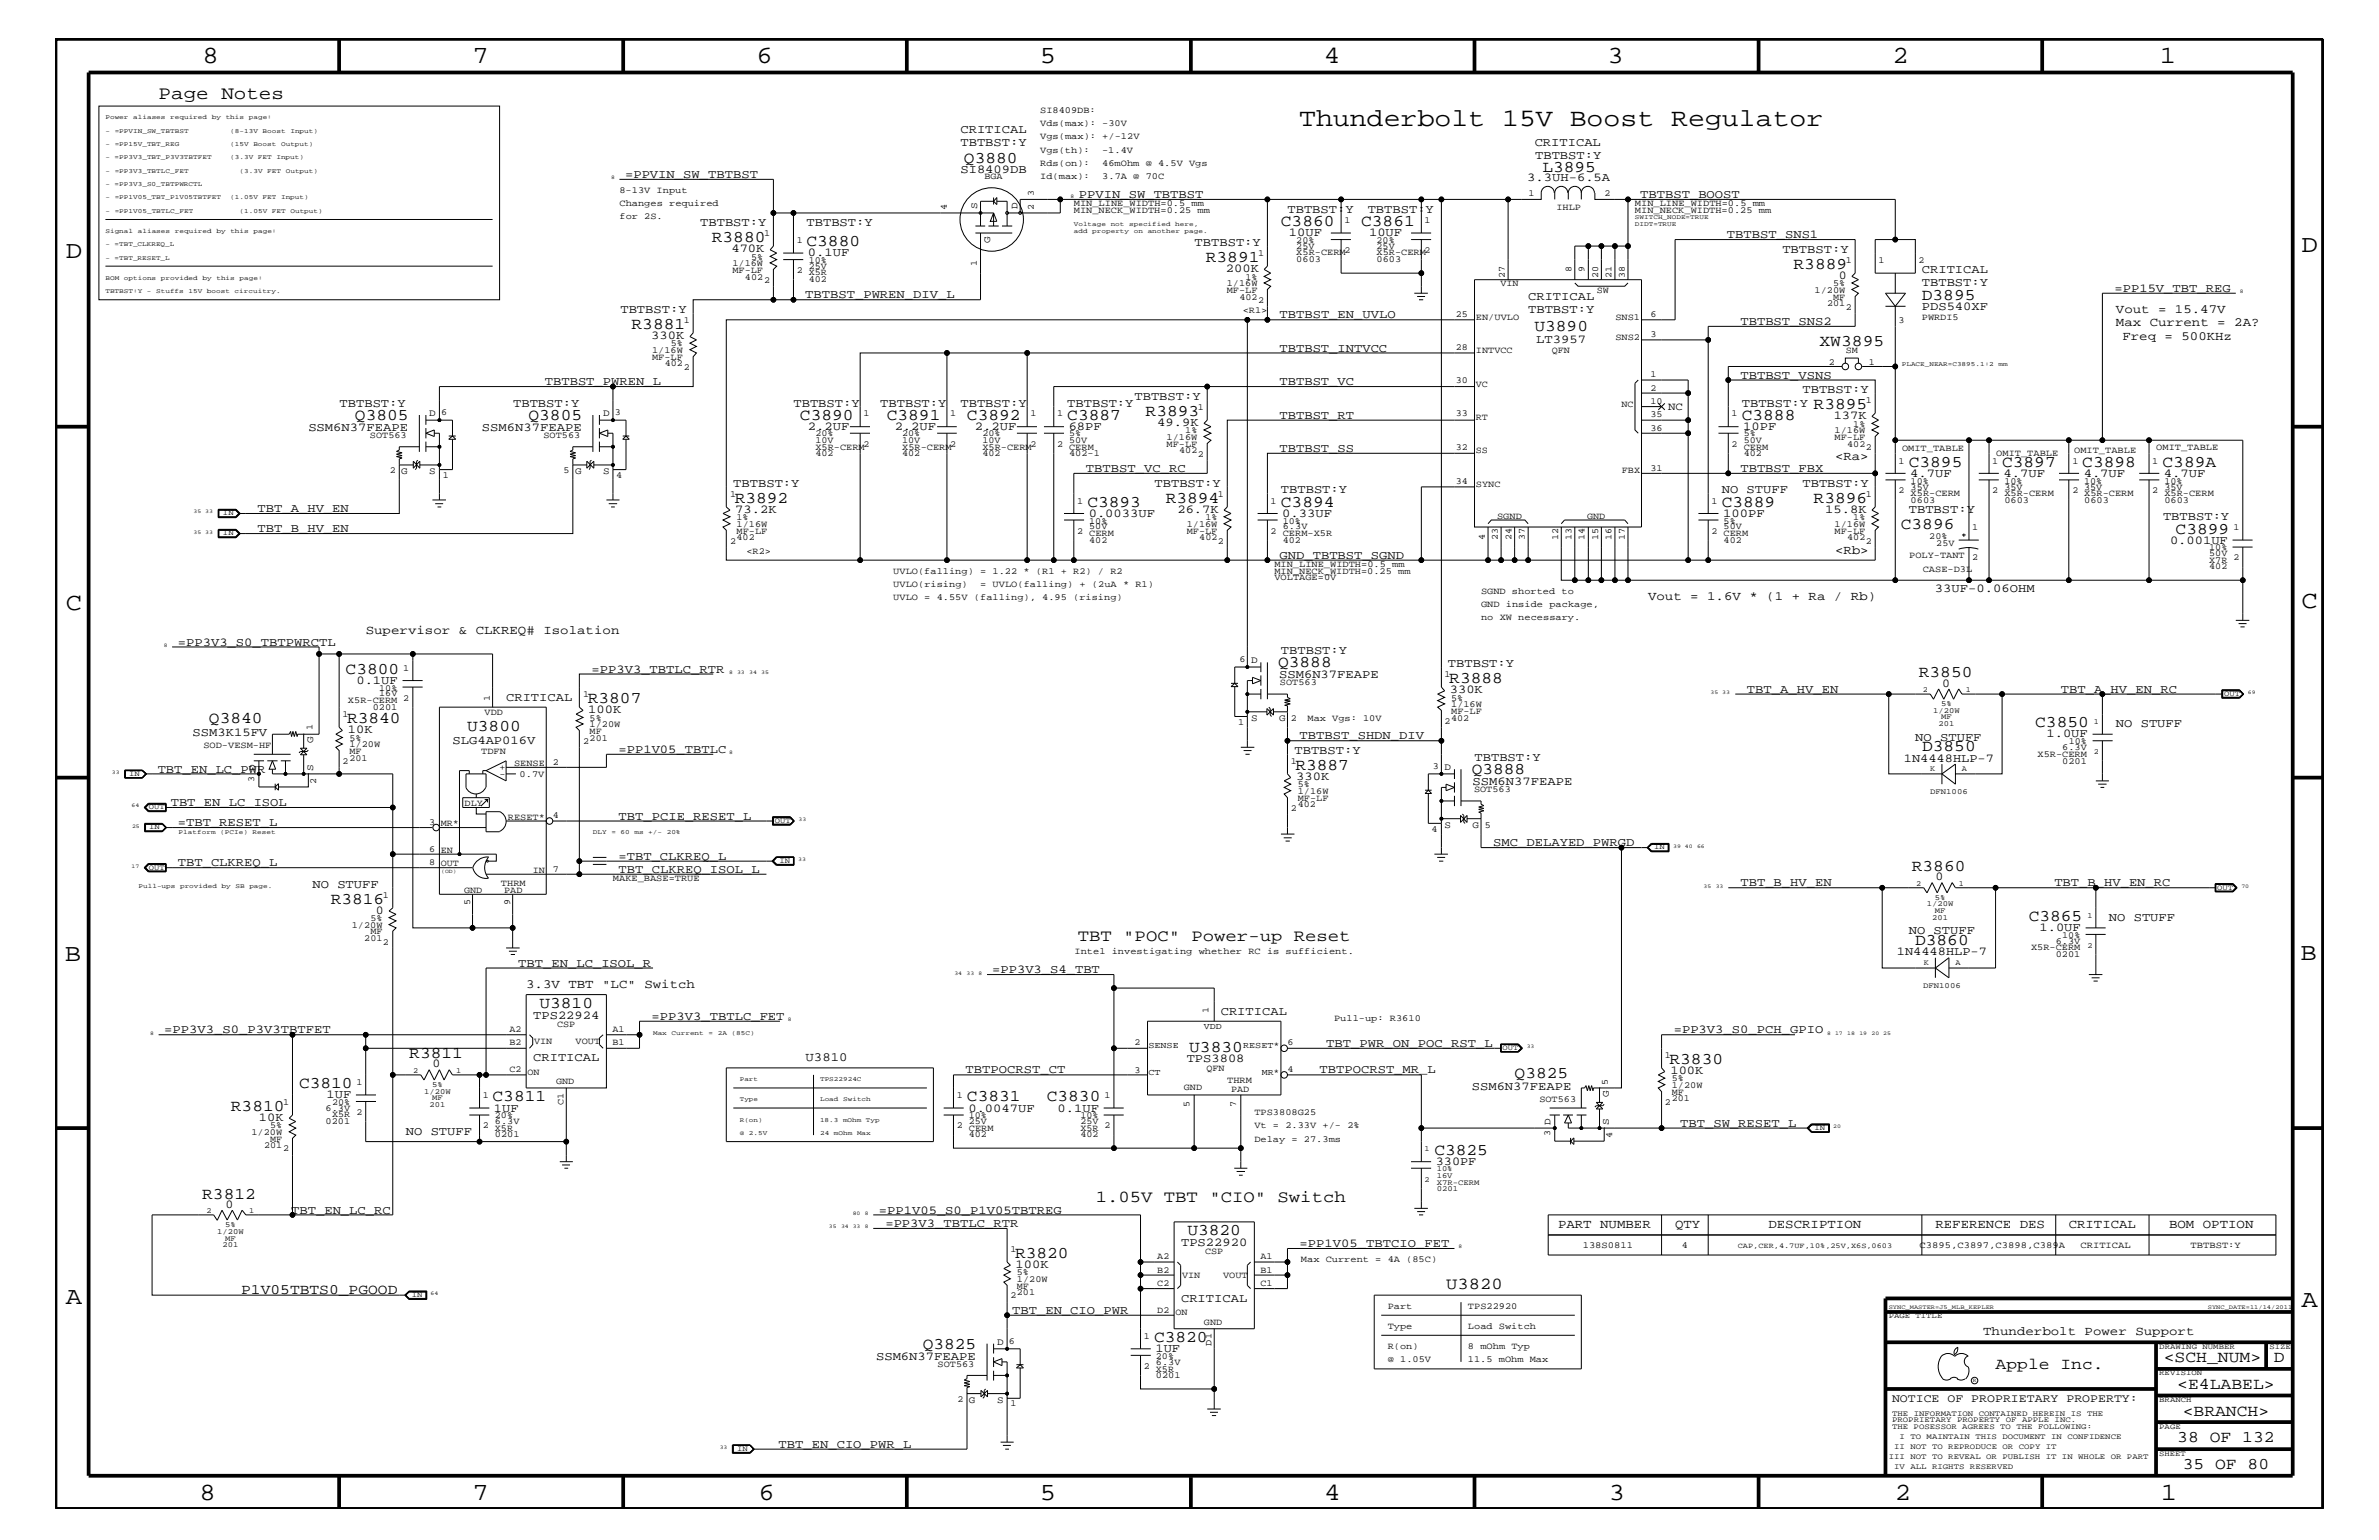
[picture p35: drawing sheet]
<svg xmlns="http://www.w3.org/2000/svg" width="432mm" height="279mm" viewBox="0 0 432 279" stroke-linecap="round" stroke-linejoin="round" font-family="sans-serif">
<defs><g id="words">
<text font-size="4.6" x="235.8" y="22.9">Thunderbolt 15V Boost Regulator</text>
<g font-size="4.5">
<text x="36.7" y="11.5">8</text>
<text x="85.8" y="11.5">7</text>
<text x="137.3" y="11.5">6</text>
<text x="188.7" y="11.5">5</text>
<text x="240.3" y="11.5">4</text>
<text x="291.8" y="11.5">3</text>
<text x="343.5" y="11.5">2</text>
<text x="392" y="11.5">1</text>
<text x="11.9" y="46.8">D</text>
<text x="417.7" y="45.7">D</text>
<text x="11.9" y="110.6">C</text>
<text x="417.7" y="110.3">C</text>
<text x="11.8" y="174.3">B</text>
<text x="417.6" y="174.2">B</text>
<text x="11.9" y="236.7">A</text>
<text x="417.7" y="237.1">A</text>
<text x="36.2" y="272.1">8</text>
<text x="85.8" y="272.1">7</text>
<text x="137.7" y="272.1">6</text>
<text x="188.7" y="272.1">5</text>
<text x="240.4" y="272.1">4</text>
<text x="292" y="272.1">3</text>
<text x="343.9" y="272.1">2</text>
<text x="392.2" y="272.1">1</text>
</g>
<text font-size="3.4" x="28.8" y="18">Page Notes</text>
<g font-size="3">
<text x="175" y="29.5">Q3880</text>
<text x="280" y="31.2">L3895</text>
<text x="232.5" y="41">C3860</text>
<text x="247.1" y="41">C3861</text>
<text x="129.2" y="44">R3880</text>
<text x="146.4" y="44.6">C3880</text>
<text x="218.9" y="47.6">R3891</text>
<text x="325.5" y="48.8">R3889</text>
<text x="114.6" y="59.7">R3881</text>
<text x="278.5" y="60">U3890</text>
<text x="348.8" y="54.4">D3895</text>
<text x="330.2" y="62.8">XW3895</text>
<text x="64.4" y="76.2">Q3805</text>
<text x="95.9" y="76.2">Q3805</text>
<text x="145.2" y="76.2">C3890</text>
<text x="161" y="76.2">C3891</text>
<text x="175.5" y="76.2">C3892</text>
<text x="193.7" y="76.2">C3887</text>
<text x="207.9" y="75.5">R3893</text>
<text x="316.1" y="76.2">C3888</text>
<text x="329.2" y="74.3">R3895</text>
<text x="346.5" y="84.7">C3895</text>
<text x="363.4" y="84.7">C3897</text>
<text x="378" y="84.7">C3898</text>
<text x="392.5" y="84.7">C389A</text>
<text x="133.3" y="91.2">R3892</text>
<text x="197.4" y="92">C3893</text>
<text x="211.6" y="91.2">R3894</text>
<text x="232.5" y="92">C3894</text>
<text x="312.5" y="92">C3889</text>
<text x="329.2" y="91.2">R3896</text>
<text x="345" y="96">C3896</text>
<text x="394.9" y="96.8">C3899</text>
<text x="62.7" y="122.3">C3800</text>
<text x="232" y="121">Q3888</text>
<text x="263.1" y="124">R3888</text>
<text x="348.3" y="122.9">R3850</text>
<text x="37.9" y="131.3">Q3840</text>
<text x="63" y="131.3">R3840</text>
<text x="106.7" y="127.6">R3807</text>
<text x="369.4" y="131.9">C3850</text>
<text x="84.8" y="132.7">U3800</text>
<text x="348.9" y="136.2">D3850</text>
<text x="235.1" y="139.7">R3887</text>
<text x="267.1" y="140.4">Q3888</text>
<text x="347" y="158">R3860</text>
<text x="60" y="163.9">R3816</text>
<text x="368.2" y="167.1">C3865</text>
<text x="195.6" y="170.7">TBT &quot;POC&quot; Power-up Reset</text>
<text x="347.6" y="171.4">D3860</text>
<text x="97.9" y="182.9">U3810</text>
<text x="74.3" y="192">R3811</text>
<text x="215.9" y="190.8">U3830</text>
<text x="54.3" y="197.4">C3810</text>
<text x="274.9" y="195.5">Q3825</text>
<text x="303" y="193.1">R3830</text>
<text x="41.9" y="201.5">R3810</text>
<text x="89.4" y="199.8">C3811</text>
<text x="175.5" y="199.8">C3831</text>
<text x="190" y="199.8">C3830</text>
<text x="260.3" y="209.6">C3825</text>
<text x="36.7" y="217.5">R3812</text>
<text x="198.9" y="218">1.05V TBT &quot;CIO&quot; Switch</text>
<text x="215.5" y="224.1">U3820</text>
<text x="184.2" y="228.2">R3820</text>
<text x="262.5" y="233.8">U3820</text>
<text x="167.5" y="244.7">Q3825</text>
<text x="209.5" y="243.5">C3820</text>
<text x="362.2" y="248.4">Apple Inc.</text>
<text x="392.7" y="247.1">&lt;SCH_NUM&gt;</text>
<text x="395.2" y="252">&lt;E4LABEL&gt;</text>
<text x="412.7" y="247.1">D</text>
<text x="396.2" y="256.8">&lt;BRANCH&gt;</text>
<text x="395.2" y="261.6">38 OF 132</text>
<text x="396.2" y="266.6">35 OF 80</text>
</g>
<text font-size="2.6" x="43.8" y="234.7">P1V05TBTS0_PGOOD</text>
<g font-size="2.3">
<text x="384" y="56.8">Vout = 15.47V</text>
<text x="384" y="59.2">Max Current = 2A?</text>
<text x="385.2" y="61.7">Freq = 500KHz</text>
<text x="333.1" y="83.5">&lt;Ra&gt;</text>
<text x="333.1" y="100.4">&lt;Rb&gt;</text>
<text x="299.1" y="108.9">Vout = 1.6V * (1 + Ra / Rb)</text>
<text x="66.4" y="115">Supervisor &amp; CLKREQ# Isolation</text>
<text x="95.5" y="179.3">3.3V TBT &quot;LC&quot; Switch</text>
<text x="146.2" y="192.6">U3810</text>
<text x="282.8" y="222.9">PART NUMBER</text>
<text x="304" y="222.9">QTY</text>
<text x="321" y="222.9">DESCRIPTION</text>
<text x="351.3" y="222.9">REFERENCE DES</text>
<text x="375.5" y="222.9">CRITICAL</text>
<text x="393.7" y="222.9">BOM OPTION</text>
<text x="360" y="242.3">Thunderbolt Power Support</text>
</g>
<g font-size="2.2">
<text x="174.3" y="26.5">TBTBST:Y</text>
<text x="174.3" y="24.1">CRITICAL</text>
<text x="278.6" y="26.5">CRITICAL</text>
<text x="278.6" y="28.9">TBTBST:Y</text>
<text x="113.5" y="32.3">=PPVIN_SW_TBTBST</text>
<text x="174.3" y="31.4">SI8409DB</text>
<text x="195.8" y="35.9">PPVIN_SW_TBTBST</text>
<text x="277.2" y="32.9">3.3UH-6.5A</text>
<text x="297.7" y="35.9">TBTBST_BOOST</text>
<text x="127.1" y="41">TBTBST:Y</text>
<text x="146.4" y="41">TBTBST:Y</text>
<text x="233.7" y="38.6">TBTBST:Y</text>
<text x="248.2" y="38.6">TBTBST:Y</text>
<text x="132.8" y="45.7">470K</text>
<text x="146.6" y="46.5">0.1UF</text>
<text x="216.8" y="44.6">TBTBST:Y</text>
<text x="233.9" y="42.9">10UF</text>
<text x="248.5" y="42.9">10UF</text>
<text x="313.4" y="43.2">TBTBST_SNS1</text>
<text x="323.5" y="45.9">TBTBST:Y</text>
<text x="222.5" y="49.4">200K</text>
<text x="333.8" y="50.7">0</text>
<text x="348.8" y="51.9">TBTBST:Y</text>
<text x="348.8" y="49.6">CRITICAL</text>
<text x="383.8" y="52.9">=PP15V_TBT_REG</text>
<text x="112.6" y="56.8">TBTBST:Y</text>
<text x="146.1" y="54.1">TBTBST_PWREN_DIV_L</text>
<text x="232.2" y="57.8">TBTBST_EN_UVLO</text>
<text x="277.4" y="54.4">CRITICAL</text>
<text x="277.4" y="56.8">TBTBST:Y</text>
<text x="315.9" y="59">TBTBST_SNS2</text>
<text x="348.8" y="56.3">PDS540XF</text>
<text x="118.2" y="61.5">330K</text>
<text x="232.2" y="63.9">TBTBST_INTVCC</text>
<text x="278.8" y="62.3">LT3957</text>
<text x="98.9" y="69.9">TBTBST_PWREN_L</text>
<text x="232.2" y="69.9">TBTBST_VC</text>
<text x="315.9" y="68.7">TBTBST_VSNS</text>
<text x="327.2" y="71.3">TBTBST:Y</text>
<text x="61.6" y="73.8">TBTBST:Y</text>
<text x="93.1" y="73.8">TBTBST:Y</text>
<text x="144" y="73.8">TBTBST:Y</text>
<text x="159.8" y="73.8">TBTBST:Y</text>
<text x="174.3" y="73.8">TBTBST:Y</text>
<text x="193.7" y="73.8">TBTBST:Y</text>
<text x="205.9" y="72.6">TBTBST:Y</text>
<text x="210.1" y="77.3">49.9K</text>
<text x="232.2" y="76">TBTBST_RT</text>
<text x="316.1" y="73.8">TBTBST:Y</text>
<text x="332.8" y="76.1">137K</text>
<text x="56" y="78.2">SSM6N37FEAPE</text>
<text x="87.5" y="78.2">SSM6N37FEAPE</text>
<text x="146.6" y="78">2.2UF</text>
<text x="162.4" y="78">2.2UF</text>
<text x="177" y="78">2.2UF</text>
<text x="194" y="78">68PF</text>
<text x="232.2" y="82">TBTBST_SS</text>
<text x="316.4" y="78">10PF</text>
<text x="133.1" y="88.3">TBTBST:Y</text>
<text x="197.1" y="85.6">TBTBST_VC_RC</text>
<text x="209.5" y="88.3">TBTBST:Y</text>
<text x="232.5" y="89.5">TBTBST:Y</text>
<text x="312.5" y="89.5">NO STUFF</text>
<text x="315.9" y="85.6">TBTBST_FBX</text>
<text x="327.2" y="88.3">TBTBST:Y</text>
<text x="346.7" y="86.5">4.7UF</text>
<text x="363.6" y="86.5">4.7UF</text>
<text x="378.2" y="86.5">4.7UF</text>
<text x="392.8" y="86.5">4.7UF</text>
<text x="46.7" y="92.9">TBT_A_HV_EN</text>
<text x="133.4" y="93.1">73.2K</text>
<text x="197.6" y="93.8">0.0033UF</text>
<text x="213.7" y="93.1">26.7K</text>
<text x="232.7" y="93.8">0.33UF</text>
<text x="312.8" y="93.8">100PF</text>
<text x="331.3" y="93.1">15.8K</text>
<text x="346.5" y="93.2">TBTBST:Y</text>
<text x="392.6" y="94.3">TBTBST:Y</text>
<text x="46.7" y="96.5">TBT_B_HV_EN</text>
<text x="232.2" y="101.4">GND_TBTBST_SGND</text>
<text x="393.9" y="98.7">0.001UF</text>
<text x="351.2" y="107.4">33UF-0.06OHM</text>
<text x="32.3" y="117.2">=PP3V3_S0_TBTPWRCTL</text>
<text x="232.5" y="118.6">TBTBST:Y</text>
<text x="64.7" y="124.1">0.1UF</text>
<text x="107.4" y="122">=PP3V3_TBTLC_RTR</text>
<text x="232.2" y="123">SSM6N37FEAPE</text>
<text x="262.8" y="121">TBTBST:Y</text>
<text x="263.1" y="125.8">330K</text>
<text x="317.1" y="125.7">TBT_A_HV_EN</text>
<text x="352.5" y="124.6">0</text>
<text x="374.1" y="125.7">TBT_A_HV_EN_RC</text>
<text x="91.9" y="127.1">CRITICAL</text>
<text x="106.8" y="129.4">100K</text>
<text x="384" y="131.9">NO STUFF</text>
<text x="35" y="133.5">SSM3K15FV</text>
<text x="63.2" y="133">10K</text>
<text x="82.1" y="135">SLG4AP016V</text>
<text x="112.3" y="136.6">=PP1V05_TBTLC</text>
<text x="234.9" y="136.8">TBTBST:Y</text>
<text x="235.9" y="134.1">TBTBST_SHDN_DIV</text>
<text x="347.6" y="134.4">NO STUFF</text>
<text x="371.4" y="133.8">1.0UF</text>
<text x="28.6" y="140.2">TBT_EN_LC_PWR</text>
<text x="235.3" y="141.5">330K</text>
<text x="267.3" y="142.4">SSM6N37FEAPE</text>
<text x="267.6" y="138">TBTBST:Y</text>
<text x="345.6" y="138.2">1N4448HLP-7</text>
<text x="31" y="146.2">TBT_EN_LC_ISOL</text>
<text x="32.3" y="149.9">=TBT_RESET_L</text>
<text x="112.3" y="148.7">TBT_PCIE_RESET_L</text>
<text x="112.3" y="156">=TBT_CLKREQ_L</text>
<text x="271" y="153.5">SMC_DELAYED_PWRGD</text>
<text x="32.3" y="157.2">TBT_CLKREQ_L</text>
<text x="56.7" y="161.1">NO STUFF</text>
<text x="112.3" y="158.4">TBT_CLKREQ_ISOL_L</text>
<text x="315.9" y="160.8">TBT_B_HV_EN</text>
<text x="351.3" y="159.7">0</text>
<text x="372.9" y="160.8">TBT_B_HV_EN_RC</text>
<text x="68.2" y="165.8">0</text>
<text x="382.8" y="167.1">NO STUFF</text>
<text x="344.3" y="173.3">1N4448HLP-7</text>
<text x="346.5" y="169.5">NO STUFF</text>
<text x="370.2" y="168.9">1.0UF</text>
<text x="94.1" y="175.4">TBT_EN_LC_ISOL_R</text>
<text x="180.1" y="176.6">=PP3V3_S4_TBT</text>
<text x="96.8" y="184.9">TPS22924</text>
<text x="118.3" y="185">=PP3V3_TBTLC_FET</text>
<text x="221.6" y="184.1">CRITICAL</text>
<text x="29.8" y="187.5">=PP3V3_S0_P3V3TBTFET</text>
<text x="240.7" y="189.9">TBT_PWR_ON_POC_RST_L</text>
<text x="303.8" y="187.5">=PP3V3_S0_PCH_GPIO</text>
<text x="78.5" y="193.7">0</text>
<text x="96.8" y="192.6">CRITICAL</text>
<text x="175.3" y="194.8">TBTPOCRST_CT</text>
<text x="215.4" y="192.7">TPS3808</text>
<text x="239.5" y="194.8">TBTPOCRST_MR_L</text>
<text x="267.1" y="197.8">SSM6N37FEAPE</text>
<text x="303.2" y="194.8">100K</text>
<text x="47" y="203.4">10K</text>
<text x="59.3" y="199.2">1UF</text>
<text x="89.7" y="201.7">1UF</text>
<text x="175.8" y="201.7">0.0047UF</text>
<text x="191.9" y="201.7">0.1UF</text>
<text x="73.7" y="205.9">NO STUFF</text>
<text x="305" y="204.4">TBT_SW_RESET_L</text>
<text x="260.6" y="211.4">330PF</text>
<text x="40.9" y="219.1">0</text>
<text x="52.8" y="220.2">TBT_EN_LC_RC</text>
<text x="159.5" y="220.3">=PP1V05_S0_P1V05TBTREG</text>
<text x="160.7" y="222.6">=PP3V3_TBTLC_RTR</text>
<text x="214.4" y="226">TPS22920</text>
<text x="235.9" y="226.3">=PP1V05_TBTCIO_FET</text>
<text x="184.3" y="230.1">100K</text>
<text x="183.7" y="238.4">TBT_EN_CIO_PWR</text>
<text x="214.4" y="236.2">CRITICAL</text>
<text x="209.7" y="245.3">1UF</text>
<text x="159" y="246.7">SSM6N37FEAPE</text>
<text x="141.3" y="262.7">TBT_EN_CIO_PWR_L</text>
</g>
<text font-size="2.1" x="343.4" y="254.4">NOTICE OF PROPRIETARY PROPERTY:</text>
<text font-size="2" x="302.8" y="74.4">NC</text>
<g font-size="1.8">
<text x="177.4" y="38" transform="rotate(-90 177.4 38)">S</text>
<text x="184.7" y="38" transform="rotate(-90 184.7 38)">D</text>
<text x="179.7" y="44.1" transform="rotate(-90 179.7 44.1)">G</text>
<text x="77.9" y="75.5">D</text>
<text x="109.5" y="75.5">D</text>
<text x="72.8" y="86">G</text>
<text x="77.9" y="86">S</text>
<text x="104.4" y="86">G</text>
<text x="109.5" y="86">S</text>
<text x="227.1" y="120.3">D</text>
<text x="227.1" y="130.8">S</text>
<text x="232.2" y="130.8">G</text>
<text x="56.8" y="134.7" transform="rotate(-90 56.8 134.7)">G</text>
<text x="46.3" y="139.8" transform="rotate(-90 46.3 139.8)">D</text>
<text x="56.8" y="139.8" transform="rotate(-90 56.8 139.8)">S</text>
<text x="262.2" y="139.7">D</text>
<text x="262.2" y="150.2">S</text>
<text x="267.3" y="150.2">G</text>
<text x="292" y="199" transform="rotate(-90 292 199)">G</text>
<text x="281.4" y="204.1" transform="rotate(-90 281.4 204.1)">D</text>
<text x="292" y="204.1" transform="rotate(-90 292 204.1)">S</text>
<text x="181" y="244">D</text>
<text x="175.9" y="254.5">G</text>
<text x="181" y="254.5">S</text>
</g>
<g font-size="1.7">
<text x="188.8" y="20.4">SI8409DB:</text>
<text x="188.8" y="22.9">Vds(max): -30V</text>
<text x="188.8" y="25.3">Vgs(max): +/-12V</text>
<text x="188.8" y="27.7">Vgs(th):</text>
<text x="200" y="27.7">-1.4V</text>
<text x="112.4" y="35">8-13V Input</text>
<text x="178.7" y="32.5">BGA</text>
<text x="187.6" y="35.6" transform="rotate(-90 187.6 35.6)">3</text>
<text x="188.8" y="32.5">Id(max):</text>
<text x="188.8" y="30.2">Rds(on):</text>
<text x="200.1" y="30.2">46mOhm @ 4.5V Vgs</text>
<text x="200.1" y="32.5">3.7A @ 70C</text>
<text x="277.5" y="35.6">1</text>
<text x="291.3" y="35.6">2</text>
<text x="112.4" y="37.4">Changes required</text>
<text x="112.4" y="39.8">for 2S.</text>
<text x="171.9" y="38" transform="rotate(-90 171.9 38)">4</text>
<text x="187.6" y="38" transform="rotate(-90 187.6 38)">2</text>
<text x="194.9" y="38.6">MIN_NECK_WIDTH=0.25 mm</text>
<text x="194.9" y="37.4">MIN_LINE_WIDTH=0.5 mm</text>
<text x="244" y="40.4">1</text>
<text x="258.6" y="40.4">1</text>
<text x="282.5" y="38.1">IHLP</text>
<text x="296.8" y="38.6">MIN_NECK_WIDTH=0.25 mm</text>
<text x="296.8" y="37.4">MIN_LINE_WIDTH=0.5 mm</text>
<text x="136.3" y="47.1">5%</text>
<text x="138.7" y="42.9">1</text>
<text x="144.6" y="44.1">1</text>
<text x="146.8" y="47.7">10%</text>
<text x="228.3" y="46.5">1</text>
<text x="235.3" y="45.2">25V</text>
<text x="235.3" y="44.1">20%</text>
<text x="235.3" y="46.3">X5R-CERM</text>
<text x="235.3" y="47.6">0603</text>
<text x="244" y="45.9">2</text>
<text x="249.9" y="45.2">25V</text>
<text x="249.9" y="44.1">20%</text>
<text x="249.9" y="46.3">X5R-CERM</text>
<text x="249.9" y="47.6">0603</text>
<text x="258.6" y="45.9">2</text>
<text x="335" y="47.7">1</text>
<text x="341" y="47.7">1</text>
<text x="348.2" y="47.7">2</text>
<text x="132.9" y="49.6">MF-LF</text>
<text x="132.9" y="48.3">1/16W</text>
<text x="135.2" y="50.7">402</text>
<text x="138.7" y="51.3">2</text>
<text x="144.6" y="49.6">2</text>
<text x="146.8" y="51.3">402</text>
<text x="146.8" y="50">X5R</text>
<text x="146.8" y="48.8">25V</text>
<text x="177.3" y="48.3" transform="rotate(-90 177.3 48.3)">1</text>
<text x="222.7" y="53.2">MF-LF</text>
<text x="222.7" y="51.9">1/16W</text>
<text x="226.1" y="50.7">1%</text>
<text x="272.3" y="51.9">VIN</text>
<text x="273.1" y="50.4" transform="rotate(-90 273.1 50.4)">27</text>
<text x="285.2" y="49.3" transform="rotate(-90 285.2 49.3)">8</text>
<text x="287.6" y="49.3" transform="rotate(-90 287.6 49.3)">9</text>
<text x="289.8" y="53.2">SW</text>
<text x="290.1" y="50.4" transform="rotate(-90 290.1 50.4)">20</text>
<text x="292.5" y="50.4" transform="rotate(-90 292.5 50.4)">21</text>
<text x="294.9" y="50.4" transform="rotate(-90 294.9 50.4)">38</text>
<text x="329.4" y="53.2">1/20W</text>
<text x="332.7" y="51.9">5%</text>
<text x="124.1" y="58.6">1</text>
<text x="225" y="54.4">402</text>
<text x="225.6" y="56.8">&lt;R1&gt;</text>
<text x="228.3" y="55">2</text>
<text x="264.2" y="57.4">25</text>
<text x="267.9" y="58">EN/UVLO</text>
<text x="293.2" y="58">SNS1</text>
<text x="299.6" y="57.5">6</text>
<text x="331.6" y="55.6">201</text>
<text x="332.7" y="54.4">MF</text>
<text x="335" y="56.2">2</text>
<text x="344.6" y="58.6">3</text>
<text x="348.8" y="58">PWRDI5</text>
<text x="118.4" y="64">1/16W</text>
<text x="118.4" y="65.3">MF-LF</text>
<text x="121.8" y="62.9">5%</text>
<text x="264.2" y="63.4">28</text>
<text x="267.9" y="64">INTVCC</text>
<text x="281.6" y="64">QFN</text>
<text x="293.2" y="61.7">SNS2</text>
<text x="299.6" y="61.2">3</text>
<text x="335" y="64">SM</text>
<text x="120.6" y="66.5">402</text>
<text x="124.1" y="67.1">2</text>
<text x="264.2" y="69.5">30</text>
<text x="267.9" y="70.1">VC</text>
<text x="299.6" y="68.4">1</text>
<text x="299.6" y="70.9">2</text>
<text x="331.9" y="66.2">2</text>
<text x="339.2" y="66.2">1</text>
<text x="80.1" y="75.4">6</text>
<text x="111.6" y="75.4">3</text>
<text x="156.7" y="75.6">1</text>
<text x="172.5" y="75.6">1</text>
<text x="187" y="75.6">1</text>
<text x="191.9" y="75.6">1</text>
<text x="217.4" y="74.4">1</text>
<text x="264.2" y="75.6">33</text>
<text x="267.9" y="76.2">RT</text>
<text x="294.3" y="73.8">NC</text>
<text x="299.6" y="73.3">10</text>
<text x="299.6" y="75.7">35</text>
<text x="314.3" y="75.6">1</text>
<text x="336.4" y="77.4">1%</text>
<text x="338.7" y="73.2">1</text>
<text x="67.1" y="79.4">SOT563</text>
<text x="98.6" y="79.4">SOT563</text>
<text x="148" y="80.3">10V</text>
<text x="148" y="79.2">20%</text>
<text x="148" y="82.7">402</text>
<text x="148" y="81.6">X5R-CERM</text>
<text x="156.7" y="81.1">2</text>
<text x="163.7" y="80.3">10V</text>
<text x="163.7" y="79.2">20%</text>
<text x="163.7" y="82.7">402</text>
<text x="163.7" y="81.6">X5R-CERM</text>
<text x="172.5" y="81.1">2</text>
<text x="178.3" y="80.3">10V</text>
<text x="178.3" y="79.2">20%</text>
<text x="178.3" y="82.7">402</text>
<text x="178.3" y="81.6">X5R-CERM</text>
<text x="187" y="81.1">2</text>
<text x="191.9" y="81.1">2</text>
<text x="194.1" y="79.2">5%</text>
<text x="194.1" y="81.6">CERM</text>
<text x="194.1" y="80.3">50V</text>
<text x="194.1" y="82.7">402-1</text>
<text x="211.8" y="79.9">1/16W</text>
<text x="211.8" y="81.1">MF-LF</text>
<text x="214" y="82.2">402</text>
<text x="215.1" y="78.6">1%</text>
<text x="217.4" y="82.8">2</text>
<text x="264.2" y="81.6">32</text>
<text x="267.9" y="82.2">SS</text>
<text x="299.6" y="78.2">36</text>
<text x="314.3" y="81.1">2</text>
<text x="316.5" y="80.3">50V</text>
<text x="316.5" y="79.2">5%</text>
<text x="316.5" y="82.7">402</text>
<text x="316.5" y="81.6">CERM</text>
<text x="333" y="78.6">1/16W</text>
<text x="333" y="79.9">MF-LF</text>
<text x="335.3" y="81.1">402</text>
<text x="338.7" y="81.6">2</text>
<text x="345.2" y="81.9">OMIT_TABLE</text>
<text x="362.3" y="82.7">OMIT_TABLE</text>
<text x="376.5" y="82.2">OMIT_TABLE</text>
<text x="391.4" y="81.6">OMIT_TABLE</text>
<text x="70.8" y="85.9">2</text>
<text x="80.3" y="86.6">1</text>
<text x="102.3" y="85.9">5</text>
<text x="111.8" y="86.6">4</text>
<text x="264.2" y="87.7">34</text>
<text x="267.9" y="88.3">SYNC</text>
<text x="294.4" y="85.9">FBX</text>
<text x="299.6" y="85.4">31</text>
<text x="344.6" y="84.1">1</text>
<text x="344.6" y="89.5">2</text>
<text x="346.8" y="88.8">35V</text>
<text x="346.8" y="87.7">10%</text>
<text x="361.6" y="84.1">1</text>
<text x="361.6" y="89.5">2</text>
<text x="363.8" y="87.7">10%</text>
<text x="363.8" y="88.8">35V</text>
<text x="376.2" y="84.1">1</text>
<text x="376.2" y="89.5">2</text>
<text x="378.3" y="88.8">35V</text>
<text x="378.3" y="87.7">10%</text>
<text x="390.7" y="84.1">1</text>
<text x="390.7" y="89.5">2</text>
<text x="392.9" y="88.8">35V</text>
<text x="392.9" y="87.7">10%</text>
<text x="132.5" y="90.1">1</text>
<text x="133.7" y="95.6">1/16W</text>
<text x="133.7" y="94.3">1%</text>
<text x="195.5" y="91.4">1</text>
<text x="197.7" y="95">10%</text>
<text x="215.4" y="95.6">1/16W</text>
<text x="218.8" y="94.3">1%</text>
<text x="221.1" y="90.1">1</text>
<text x="230.6" y="91.4">1</text>
<text x="232.8" y="95">10%</text>
<text x="271.7" y="94.2">SGND</text>
<text x="288.1" y="94.2">GND</text>
<text x="310.6" y="91.4">1</text>
<text x="312.8" y="95">5%</text>
<text x="333" y="95.6">1/16W</text>
<text x="336.4" y="94.3">1%</text>
<text x="338.7" y="90.1">1</text>
<text x="346.8" y="91.2">0603</text>
<text x="346.8" y="90">X5R-CERM</text>
<text x="363.8" y="90">X5R-CERM</text>
<text x="363.8" y="91.2">0603</text>
<text x="378.3" y="91.2">0603</text>
<text x="378.3" y="90">X5R-CERM</text>
<text x="392.9" y="91.2">0603</text>
<text x="392.9" y="90">X5R-CERM</text>
<text x="132.5" y="98.7">2</text>
<text x="133.7" y="98">402</text>
<text x="133.7" y="96.8">MF-LF</text>
<text x="135.5" y="100.4">&lt;R2&gt;</text>
<text x="195.5" y="96.8">2</text>
<text x="197.7" y="96">50V</text>
<text x="197.7" y="98.5">402</text>
<text x="197.7" y="97.3">CERM</text>
<text x="215.4" y="96.8">MF-LF</text>
<text x="217.7" y="98">402</text>
<text x="221.1" y="98.7">2</text>
<text x="230.6" y="96.8">2</text>
<text x="232.8" y="98.5">402</text>
<text x="232.8" y="97.3">CERM-X5R</text>
<text x="232.8" y="96">6.3V</text>
<text x="269.5" y="98" transform="rotate(-90 269.5 98)">4</text>
<text x="271.9" y="98" transform="rotate(-90 271.9 98)">23</text>
<text x="274.3" y="98" transform="rotate(-90 274.3 98)">24</text>
<text x="276.8" y="98" transform="rotate(-90 276.8 98)">37</text>
<text x="282.8" y="98" transform="rotate(-90 282.8 98)">12</text>
<text x="285.2" y="98" transform="rotate(-90 285.2 98)">13</text>
<text x="287.6" y="98" transform="rotate(-90 287.6 98)">14</text>
<text x="290.1" y="98" transform="rotate(-90 290.1 98)">15</text>
<text x="292.5" y="98" transform="rotate(-90 292.5 98)">16</text>
<text x="294.9" y="98" transform="rotate(-90 294.9 98)">17</text>
<text x="310.6" y="96.8">2</text>
<text x="312.8" y="96">50V</text>
<text x="312.8" y="98.5">402</text>
<text x="312.8" y="97.3">CERM</text>
<text x="333" y="96.8">MF-LF</text>
<text x="335.3" y="98">402</text>
<text x="338.7" y="98.7">2</text>
<text x="346.5" y="101.3">POLY-TANT</text>
<text x="350.2" y="97.7">20%</text>
<text x="351.5" y="99">25V</text>
<text x="358" y="96.2">1</text>
<text x="358" y="101.6">2</text>
<text x="401" y="99.9">10%</text>
<text x="401" y="101">50V</text>
<text x="405.4" y="96.2">1</text>
<text x="405.4" y="101.6">2</text>
<text x="162.1" y="104.1">UVLO(falling) = 1.22 * (R1 + R2) / R2</text>
<text x="162.1" y="106.5">UVLO(rising)</text>
<text x="177.9" y="106.5">= UVLO(falling) + (2uA * R1)</text>
<text x="231.3" y="105.3">VOLTAGE=0V</text>
<text x="231.3" y="102.9">MIN_LINE_WIDTH=0.5 mm</text>
<text x="231.3" y="104.1">MIN_NECK_WIDTH=0.25 mm</text>
<text x="268.8" y="107.7">SGND shorted to</text>
<text x="349" y="103.7">CASE-D3L</text>
<text x="401" y="102.1">X7R</text>
<text x="401" y="103.3">402</text>
<text x="162.1" y="108.9">UVLO = 4.55V (falling), 4.95 (rising)</text>
<text x="268.8" y="112.6">no XW necessary.</text>
<text x="268.8" y="110.2">GND inside package,</text>
<text x="68.8" y="125.3">10%</text>
<text x="73.2" y="121.7">1</text>
<text x="225" y="120.2">6</text>
<text x="232.3" y="124.3">SOT563</text>
<text x="262.2" y="122.9">1</text>
<text x="62.1" y="130.2">1</text>
<text x="63.2" y="127.6">X5R-CERM</text>
<text x="67.6" y="128.8">0201</text>
<text x="68.8" y="126.4">16V</text>
<text x="73.2" y="127.1">2</text>
<text x="88" y="129.7">VDD</text>
<text x="88.9" y="127.1" transform="rotate(-90 88.9 127.1)">1</text>
<text x="105.8" y="126.5">1</text>
<text x="107" y="131.9">1/20W</text>
<text x="107" y="130.8">5%</text>
<text x="224.7" y="131.5">1</text>
<text x="234.3" y="130.8">2</text>
<text x="237.3" y="130.8">Max Vgs: 10V</text>
<text x="262.2" y="131.3">2</text>
<text x="263.4" y="128.3">1/16W</text>
<text x="263.4" y="127.1">5%</text>
<text x="263.4" y="130.8">402</text>
<text x="263.4" y="129.6">MF-LF</text>
<text x="36.9" y="135.7">SOD-VESM-HF</text>
<text x="56.7" y="132.5" transform="rotate(-90 56.7 132.5)">1</text>
<text x="63.4" y="135.6">1/20W</text>
<text x="63.4" y="136.8">MF</text>
<text x="63.4" y="134.4">5%</text>
<text x="87.3" y="136.8">TDFN</text>
<text x="105.8" y="135">2</text>
<text x="107" y="133.2">MF</text>
<text x="107" y="134.4">201</text>
<text x="369.8" y="137.3">X5R-CERM</text>
<text x="374.3" y="136.1">6.3V</text>
<text x="375.5" y="135">10%</text>
<text x="46.1" y="141.9" transform="rotate(-90 46.1 141.9)">3</text>
<text x="57.4" y="142.2" transform="rotate(-90 57.4 142.2)">2</text>
<text x="62.1" y="138.6">2</text>
<text x="63.4" y="138">201</text>
<text x="90.7" y="139.6">+</text>
<text x="90.7" y="140.9">-</text>
<text x="93.3" y="139">SENSE</text>
<text x="94.3" y="140.9">0.7V</text>
<text x="100.3" y="138.7">2</text>
<text x="234.3" y="138.6">1</text>
<text x="235.5" y="142.9">5%</text>
<text x="260.1" y="139.6">3</text>
<text x="267.5" y="143.7">SOT563</text>
<text x="374.3" y="138.5">0201</text>
<text x="77.9" y="149.6">3</text>
<text x="80" y="149.9">MR*</text>
<text x="84.3" y="146.2">DLY</text>
<text x="92.2" y="148.7">RESET*</text>
<text x="100.3" y="148.4">4</text>
<text x="234.3" y="147.1">2</text>
<text x="235.5" y="146.5">402</text>
<text x="235.5" y="144">1/16W</text>
<text x="235.5" y="145.3">MF-LF</text>
<text x="77.9" y="154.5">6</text>
<text x="80" y="154.7">EN</text>
<text x="259.8" y="150.9">4</text>
<text x="269.5" y="150.1">5</text>
<text x="77.9" y="156.9">8</text>
<text x="80" y="157.2">OUT</text>
<text x="84.2" y="162">GND</text>
<text x="90.9" y="160.8">THRM</text>
<text x="91.5" y="162">PAD</text>
<text x="96.7" y="158.4">IN</text>
<text x="100.3" y="158.2">7</text>
<text x="111.3" y="159.9">MAKE_BASE=TRUE</text>
<text x="67.2" y="167.1">5%</text>
<text x="69.5" y="162.8">1</text>
<text x="85.3" y="164.1" transform="rotate(-90 85.3 164.1)">5</text>
<text x="92.6" y="164.1" transform="rotate(-90 92.6 164.1)">9</text>
<text x="63.8" y="168.3">1/20W</text>
<text x="66.1" y="170.7">201</text>
<text x="67.2" y="169.5">MF</text>
<text x="69.5" y="171.4">2</text>
<text x="195" y="173.2">Intel investigating whether RC is sufficient.</text>
<text x="368.6" y="172.4">X5R-CERM</text>
<text x="373.1" y="171.2">6.3V</text>
<text x="373.1" y="173.7">0201</text>
<text x="374.3" y="170.1">10%</text>
<text x="219.4" y="183.8" transform="rotate(-90 219.4 183.8)">1</text>
<text x="242.1" y="185.3">Pull-up: R3610</text>
<text x="92.5" y="187.2">A2</text>
<text x="92.5" y="189.7">B2</text>
<text x="96.9" y="189.4">VIN</text>
<text x="101.1" y="186.3">CSP</text>
<text x="104.5" y="189.4">VOUT</text>
<text x="111.2" y="187.2">A1</text>
<text x="111.2" y="189.7">B1</text>
<text x="205.9" y="189.7">2</text>
<text x="233.7" y="189.7">6</text>
<text x="302.2" y="192">1</text>
<text x="64.7" y="196.8">1</text>
<text x="92.5" y="194.5">C2</text>
<text x="95.8" y="195">ON</text>
<text x="100.9" y="196.7">GND</text>
<text x="205.9" y="194.7">3</text>
<text x="214.9" y="197.8">GND</text>
<text x="219" y="194.3">QFN</text>
<text x="222.8" y="196.5">THRM</text>
<text x="233.7" y="194.5">4</text>
<text x="291.8" y="196.8" transform="rotate(-90 291.8 196.8)">5</text>
<text x="303.4" y="197.4">1/20W</text>
<text x="303.4" y="196.2">5%</text>
<text x="51.4" y="200.4">1</text>
<text x="59.1" y="201.5">6.3V</text>
<text x="59.1" y="204">0201</text>
<text x="60.3" y="202.7">X5R 2</text>
<text x="60.3" y="200.4">20%</text>
<text x="87.6" y="199.2">1</text>
<text x="89.8" y="202.9">20%</text>
<text x="89.8" y="204">6.3V</text>
<text x="102.3" y="200.4" transform="rotate(-90 102.3 200.4)">C1</text>
<text x="173.7" y="199.2">1</text>
<text x="175.9" y="204">25V</text>
<text x="175.9" y="202.9">10%</text>
<text x="196.1" y="204">25V</text>
<text x="196.1" y="202.9">10%</text>
<text x="200.5" y="199.2">1</text>
<text x="215.9" y="200.9" transform="rotate(-90 215.9 200.9)">5</text>
<text x="223.4" y="198.1">PAD</text>
<text x="224.4" y="200.9" transform="rotate(-90 224.4 200.9)">7</text>
<text x="227.7" y="202.3">TPS3808G25</text>
<text x="279.4" y="200">SOT563</text>
<text x="302.2" y="200.4">2</text>
<text x="303.4" y="198.7">MF</text>
<text x="303.4" y="199.8">201</text>
<text x="45.6" y="205.9">1/20W</text>
<text x="47.9" y="208.3">201</text>
<text x="49" y="204.7">5%</text>
<text x="49" y="207.1">MF</text>
<text x="51.4" y="208.9">2</text>
<text x="87.6" y="204.7">2</text>
<text x="89.8" y="206.4">0201</text>
<text x="89.8" y="205.2">X5R</text>
<text x="173.7" y="204.7">2</text>
<text x="175.9" y="206.4">402</text>
<text x="175.9" y="205.2">CERM</text>
<text x="196.1" y="206.4">402</text>
<text x="196.1" y="205.2">X5R</text>
<text x="200.5" y="204.7">2</text>
<text x="227.7" y="207.1">Delay = 27.3ms</text>
<text x="227.7" y="204.7">Vt = 2.33V +/- 2%</text>
<text x="281.3" y="206.2" transform="rotate(-90 281.3 206.2)">3</text>
<text x="292.6" y="206.4" transform="rotate(-90 292.6 206.4)">4</text>
<text x="183.4" y="227.1">1</text>
<text x="218.7" y="227.5">CSP</text>
<text x="287.3" y="226.5">138S0811</text>
<text x="305.3" y="226.5">4</text>
<text x="348.4" y="226.5">C3895,C3897,C3898,C389A</text>
<text x="377.6" y="226.5">CRITICAL</text>
<text x="397.6" y="226.5">TBTBST:Y</text>
<text x="184.6" y="232.6">1/20W</text>
<text x="184.6" y="231.3">5%</text>
<text x="184.6" y="233.8">MF</text>
<text x="210.1" y="228.5">A2</text>
<text x="210.1" y="230.9">B2</text>
<text x="210.1" y="233.3">C2</text>
<text x="214.5" y="231.8">VIN</text>
<text x="222" y="231.8">VOUT</text>
<text x="228.8" y="228.5">A1</text>
<text x="228.8" y="230.9">B1</text>
<text x="228.8" y="233.3">C1</text>
<text x="236.1" y="229">Max Current = 4A (85C)</text>
<text x="183.4" y="235.6">2</text>
<text x="184.6" y="235">201</text>
<text x="210.1" y="238.2">D2</text>
<text x="213.4" y="238.6">ON</text>
<text x="251.9" y="237.4">Part</text>
<text x="266.4" y="237.4">TPS22920</text>
<text x="183.1" y="243.9">6</text>
<text x="207.6" y="242.9">1</text>
<text x="218.5" y="240.3">GND</text>
<text x="219.9" y="244.1" transform="rotate(-90 219.9 244.1)">D1</text>
<text x="251.9" y="241.1">Type</text>
<text x="251.9" y="244.7">R(on)</text>
<text x="266.4" y="241.1">Load Switch</text>
<text x="266.4" y="244.7">8 mOhm Typ</text>
<text x="170.2" y="248">SOT563</text>
<text x="207.6" y="248.4">2</text>
<text x="209.8" y="247.6">6.3V</text>
<text x="209.8" y="248.9">X5R</text>
<text x="209.8" y="246.5">20%</text>
<text x="209.8" y="250">0201</text>
<text x="251.9" y="247.1">@ 1.05V</text>
<text x="266.4" y="247.1">11.5 mOhm Max</text>
<text x="173.8" y="254.4">2</text>
<text x="183.4" y="255.1">1</text>
</g>
<g font-size="1.6">
<text x="208.4" y="190.2">SENSE</text>
<text x="218.5" y="186.7">VDD</text>
<text x="225.6" y="190.2">RESET*</text>
<text x="208.4" y="195">CT</text>
<text x="229" y="195">MR*</text>
</g>
<g font-size="1.4">
<text x="40.5" y="93.5">IN</text>
<text x="40.5" y="97.1">IN</text>
<text x="349" y="125.5">2</text>
<text x="356.8" y="125.5">1</text>
<text x="350.9" y="129.3">1/20W</text>
<text x="351.9" y="131.7">201</text>
<text x="352.3" y="130.5">MF</text>
<text x="352.3" y="128">5%</text>
<text x="380.1" y="131.3">1</text>
<text x="403.7" y="126.3">OUT</text>
<text x="380.1" y="136.8">2</text>
<text x="23.5" y="140.8">IN</text>
<text x="350.4" y="139.8">K</text>
<text x="356.1" y="139.8">A</text>
<text x="27" y="146.8">OUT</text>
<text x="140.6" y="149.3">OUT</text>
<text x="350.3" y="144">DFN1006</text>
<text x="27.1" y="150.5">IN</text>
<text x="300.2" y="154.1">IN</text>
<text x="27" y="157.8">OUT</text>
<text x="141.5" y="156.6">IN</text>
<text x="347.8" y="160.7">2</text>
<text x="355.5" y="160.7">1</text>
<text x="402.4" y="161.4">OUT</text>
<text x="349.7" y="164.5">1/20W</text>
<text x="350.7" y="166.9">201</text>
<text x="351.2" y="165.6">MF</text>
<text x="351.2" y="163.3">5%</text>
<text x="378.9" y="166.5">1</text>
<text x="378.9" y="172">2</text>
<text x="349" y="179.3">DFN1006</text>
<text x="349.2" y="175">K</text>
<text x="354.9" y="175">A</text>
<text x="272.7" y="190.5">OUT</text>
<text x="75" y="194.7">2</text>
<text x="78.4" y="197.2">5%</text>
<text x="82.8" y="194.7">1</text>
<text x="77" y="198.4">1/20W</text>
<text x="78" y="200.9">201</text>
<text x="78.4" y="199.6">MF</text>
<text x="258.6" y="208.9">1</text>
<text x="329.4" y="205.1">IN</text>
<text x="258.6" y="214.4">2</text>
<text x="260.8" y="212.5">10%</text>
<text x="260.8" y="214.9">X7R-CERM</text>
<text x="260.8" y="213.6">16V</text>
<text x="37.5" y="220.1">2</text>
<text x="45.2" y="220.1">1</text>
<text x="260.8" y="216.1">0201</text>
<text x="39.4" y="223.9">1/20W</text>
<text x="40.4" y="226.3">201</text>
<text x="40.9" y="222.6">5%</text>
<text x="40.9" y="225.1">MF</text>
<text x="315.4" y="226.5">CAP,CER,4.7UF,10%,25V,X6S,0603</text>
<text x="74.8" y="235.4">IN</text>
<text x="342.8" y="239.2">PAGE TITLE</text>
<text x="391.9" y="244.7">DRAWING NUMBER</text>
<text x="411.9" y="244.7">SIZE</text>
<text x="391.9" y="249.5">REVISION</text>
<text x="343.4" y="256.8">THE INFORMATION CONTAINED HEREIN IS THE</text>
<text x="391.9" y="254.4">BRANCH</text>
<text x="133.8" y="263.3">IN</text>
<text x="343.4" y="258">PROPRIETARY PROPERTY OF APPLE INC.</text>
<text x="343.4" y="259.3">THE POSESSOR AGREES TO THE FOLLOWING:</text>
<text x="343.8" y="262.9">II NOT TO REPRODUCE OR COPY IT</text>
<text x="344.8" y="261.1">I TO MAINTAIN THIS DOCUMENT IN CONFIDENCE</text>
<text x="391.9" y="259.3">PAGE</text>
<text x="342.8" y="264.7">III NOT TO REVEAL OR PUBLISH IT IN WHOLE OR PART</text>
<text x="343.8" y="266.6">IV ALL RIGHTS RESERVED</text>
<text x="391.9" y="264.1">SHEET</text>
</g>
<g font-size="1.2">
<text x="19.1" y="21.6">Power</text>
<text x="24.2" y="21.6">aliases</text>
<text x="30.9" y="21.6">required</text>
<text x="38.4" y="21.6">by</text>
<text x="41" y="21.6">this</text>
<text x="45.2" y="21.6">page:</text>
<text x="19.1" y="28.9">-</text>
<text x="19.1" y="24.1">-</text>
<text x="19.1" y="26.5">-</text>
<text x="20.8" y="28.9">=PP3V3_TBT_P3V3TBTFET</text>
<text x="20.8" y="26.5">=PP15V_TBT_REG</text>
<text x="20.8" y="24.1">=PPVIN_SW_TBTBST</text>
<text x="41.8" y="28.9">(3.3V FET</text>
<text x="41.8" y="26.5">(15V Boost</text>
<text x="41.8" y="24.1">(8-13V Boost</text>
<text x="50.2" y="28.9">Input)</text>
<text x="51" y="26.5">Output)</text>
<text x="52.7" y="24.1">Input)</text>
<text x="19.1" y="31.4">-</text>
<text x="19.1" y="33.7">-</text>
<text x="20.8" y="33.7">=PP3V3_S0_TBTPWRCTL</text>
<text x="20.8" y="31.4">=PP3V3_TBTLC_FET</text>
<text x="43.5" y="31.4">(3.3V FET</text>
<text x="51.9" y="31.4">Output)</text>
<text x="19.1" y="36.2">-</text>
<text x="19.1" y="38.6">-</text>
<text x="20.8" y="36.2">=PP1V05_TBT_P1V05TBTFET</text>
<text x="20.8" y="38.6">=PP1V05_TBTLC_FET</text>
<text x="41.8" y="36.2">(1.05V FET</text>
<text x="43.5" y="38.6">(1.05V FET</text>
<text x="51" y="36.2">Input)</text>
<text x="52.7" y="38.6">Output)</text>
<text x="194.9" y="41">Voltage</text>
<text x="201.6" y="41">not</text>
<text x="205" y="41">specified</text>
<text x="213.3" y="41">here,</text>
<text x="296.8" y="39.8">SWITCH_NODE=TRUE</text>
<text x="296.8" y="41">DIDT=TRUE</text>
<text x="19.1" y="42.3">Signal</text>
<text x="19.1" y="47.1">-</text>
<text x="19.1" y="44.6">-</text>
<text x="20.8" y="47.1">=TBT_RESET_L</text>
<text x="20.8" y="44.6">=TBT_CLKREQ_L</text>
<text x="25" y="42.3">aliases</text>
<text x="31.7" y="42.3">required</text>
<text x="39.3" y="42.3">by</text>
<text x="41.8" y="42.3">this</text>
<text x="46" y="42.3">page:</text>
<text x="194.9" y="42.3">add</text>
<text x="198.3" y="42.3">property</text>
<text x="205.8" y="42.3">on</text>
<text x="208.3" y="42.3">another</text>
<text x="215" y="42.3">page.</text>
<text x="19.1" y="50.7">BOM</text>
<text x="19.1" y="53.2">TBTBST:Y</text>
<text x="22.5" y="50.7">options</text>
<text x="26.7" y="53.2">-</text>
<text x="28.4" y="53.2">Stuffs</text>
<text x="29.2" y="50.7">provided</text>
<text x="34.2" y="53.2">15V boost</text>
<text x="36.8" y="50.7">by</text>
<text x="39.3" y="50.7">this</text>
<text x="42.6" y="53.2">circuitry.</text>
<text x="43.5" y="50.7">page:</text>
<text x="345.2" y="66.5">PLACE_NEAR=C3895.1:2</text>
<text x="362.7" y="66.5">mm</text>
<text x="32.4" y="151.3">Platform</text>
<text x="40" y="151.3">(PCIe)</text>
<text x="45.8" y="151.3">Reset</text>
<text x="107.6" y="151.3">DLY</text>
<text x="111" y="151.3">=</text>
<text x="112.6" y="151.3">60</text>
<text x="115.2" y="151.3">ms</text>
<text x="117.7" y="151.3">+/-</text>
<text x="121" y="151.3">20%</text>
<text x="25.1" y="161.1">Pull-ups</text>
<text x="32.7" y="161.1">provided</text>
<text x="40.2" y="161.1">by</text>
<text x="42.7" y="161.1">SB</text>
<text x="45.3" y="161.1">page.</text>
<text x="118.5" y="187.7">Max</text>
<text x="121.9" y="187.7">Current</text>
<text x="128.6" y="187.7">=</text>
<text x="130.3" y="187.7">2A</text>
<text x="132.8" y="187.7">(85C)</text>
<text x="134.3" y="196.2">Part</text>
<text x="148.8" y="196.2">TPS22924C</text>
<text x="134.3" y="203.5">R(on)</text>
<text x="134.3" y="199.8">Type</text>
<text x="148.8" y="199.8">Load</text>
<text x="148.8" y="203.5">18.3</text>
<text x="153" y="203.5">mOhm</text>
<text x="153" y="199.8">Switch</text>
<text x="157.2" y="203.5">Typ</text>
<text x="134.3" y="205.9">@</text>
<text x="135.9" y="205.9">2.5V</text>
<text x="148.8" y="205.9">24</text>
<text x="151.4" y="205.9">mOhm</text>
<text x="155.6" y="205.9">Max</text>
</g>
<g font-size="1.1">
<text x="342.8" y="237.4">SYNC_MASTER=J5_MLB_KEPLER</text>
<text x="400.7" y="237.4">SYNC_DATE=11/14/2011</text>
</g>
<g font-size="1">
<text x="110.9" y="32.5">8</text>
<text x="194.3" y="35.9">8</text>
<text x="406.6" y="53.2">8</text>
<text x="35.1" y="93.2">35 33</text>
<text x="35.1" y="96.8">35 33</text>
<text x="29.7" y="117.4">8</text>
<text x="132.3" y="122.3">8</text>
<text x="133.8" y="122.3">33</text>
<text x="136" y="122.3">34</text>
<text x="138.2" y="122.3">35</text>
<text x="310.5" y="125.9">35 33</text>
<text x="408" y="125.9">69</text>
<text x="132.3" y="136.8">8</text>
<text x="20.3" y="140.4">33</text>
<text x="23.9" y="146.5">64</text>
<text x="144.9" y="149">33</text>
<text x="24" y="150.1">25</text>
<text x="303.7" y="153.8">39 40</text>
<text x="308" y="153.8">66</text>
<text x="23.9" y="157.4">17</text>
<text x="80.1" y="158.4">(OD)</text>
<text x="144.9" y="156.2">33</text>
<text x="309.2" y="161.1">35</text>
<text x="311.4" y="161.1">33</text>
<text x="406.8" y="161.1">70</text>
<text x="173.2" y="176.8">34</text>
<text x="175.4" y="176.8">33</text>
<text x="177.6" y="176.8">8</text>
<text x="143" y="185.3">8</text>
<text x="27.3" y="187.7">8</text>
<text x="277.1" y="190.2">33</text>
<text x="331.6" y="187.7">8</text>
<text x="333.1" y="187.7">17</text>
<text x="335.3" y="187.7">18</text>
<text x="337.5" y="187.7">19</text>
<text x="339.7" y="187.7">20 25</text>
<text x="332.7" y="204.7">20</text>
<text x="154.8" y="220.4">80</text>
<text x="157" y="220.4">8</text>
<text x="150.5" y="222.9">35</text>
<text x="152.7" y="222.9">34 33</text>
<text x="157" y="222.9">8</text>
<text x="264.8" y="226.5">8</text>
<text x="78.1" y="235">64</text>
<text x="358.1" y="250.7">R</text>
<text x="130.6" y="262.9">33</text>
</g>
</g></defs>
<g fill="none" stroke="#000" stroke-width=".18">
<path d="M17.9 19.2h72.8v35.2h-72.8zM19.1 39.8h70.3M112.4 32.5h28v6.1h39.9M140.4 38.6v6l-.6 .7 1.2 .6-1.2 .6 1.2 .6-1.2 .6 1.2 .6-.6 .6v5.5h-14.6v6l-.6 .7 1.2 .6-1.2 .6 1.2 .6-1.2 .5 1.2 .6-.6 .7v5.4h-46v6.1M144 38.6v7.3M180.3 38.6l.6 1.6h-1.2zM180.3 35.8v1.3M180.3 38.6v2.4M180.3 36.5h-2.3v4.5M180.9 35.8v1.3l-.6-.6zM180.9 36.5h1.9v4.5M182.8 38.6h9.6v-2.4h-7.2v2.4"/>
<path d="M192.4 36.2h51M230 36.2v12.1l-.6 .6 1.2 .7-1.2 .6 1.2 .5-1.2 .6 1.2 .6-.6 .6v5.5M258 36.2h-14.6v6.1M261.6 36.2v88.5l.6 .6-1.3 .6 1.3 .6-1.3 .6 1.3 .6-1.3 .6 .7 .6v11.5M261.6 36.2h-3.6v6.1M273.7 36.2v14.5M282.1 35a1.19 1.19 0 0 0-1.2-1.2 1.19 1.19 0 0 0-1.2 1.2v1.2h-18.1M284.6 35a1.19 1.19 0 0 0-1.2-1.2 1.19 1.19 0 0 0-1.2 1.2v1.2M287 35a1.19 1.19 0 0 0-1.2-1.2 1.19 1.19 0 0 0-1.2 1.2v1.2M287 35a1.19 1.19 0 0 1 1.2-1.2 1.19 1.19 0 0 1 1.2 1.2M287 35v1.2M289.5 35v1.2h6v8.4"/>
<path d="M295.5 36.2h48.5v7.3M19.1 48.3h70.3M140.4 54.4h3.6M142.2 47.1h3.6M142.2 45.9h3.6M177 42.3h6.7M177 41h1.8M178 42.3v12.1h-34v-7.3M179.4 41h1.9M181.9 41h1.8M226.4 58h41.2M241.6 43.5h3.6"/>
<path d="M241.6 42.3h3.6M243.4 43.5v6.1h14.6M256.1 43.5h3.7M256.1 42.3h3.7M256.7 53.2h2.5M257.2 53.8h1.5M257.6 54.4h.7M258 43.5v9.7M267.6 50.7h30.3v44.9h-30.3zM285.8 51.3l.6 .6h8.5l.6-.6M285.8 50.7v-6.1h2.5v6.1M288.3 44.6h2.4v6.1"/>
<path d="M290.7 44.6h2.4v6.1M293.1 44.6h2.4v6.1M297.9 58h6.1v-14.5h32.7v6.1l-.6 .6 1.2 .5-1.2 .6 1.2 .6-1.2 .6 1.2 .7-.6 .6v5.4h-26.7v2.5M340.4 43.5h7.2v6.1h-7.2zM342.2 53.2h3.7l-1.9 2.4zM342.2 55.6h3.7M344 49.6v3.6M344 55.6v30.3M405.8 53.2h-24.2v26.7h-6.1M76.1 75.3v6.7M77.3 76.2h4.8v2.9M77.3 75.3v1.8"/>
<path d="M77.3 77.7v1.8M77.3 78.6l1.5-.6v1.2zM78.8 78.6h1v12.1M81.4 79.7l.7-.6 .6 .6zM81.4 79.1h1.3M82.1 79.7v5.5h-2.3M107.6 75.3v6.7M108.8 75.3v1.8M108.8 77.7v1.8M108.8 76.2h4.8v2.9M108.8 78.6l1.5-.6v1.2zM110.3 78.6h1v12.1"/>
<path d="M111.3 70.1v6.1M113 79.1h1.2M113.6 79.1l.6 .6h-1.2zM113.6 79.7v5.5h-2.3M154.3 78.6h3.6M154.3 77.4h3.6M156.1 78.6v23h-24.3v-5.4l-.6-.6 1.3-.6-1.3-.7 1.3-.5-1.3-.6 1.3-.6-.7-.6v-34h94.6v63M156.1 77.4v-13.4h15.8v13.4M170.1 78.6h3.6M170.1 77.4h3.6M171.9 78.6v23h-15.8M171.9 64h95.7"/>
<path d="M184.6 78.6h3.6M184.6 77.4h3.6M186.4 78.6v23h-14.5M186.4 64v13.4M189.5 78.6h3.6M189.5 77.4h3.6M191.3 78.6v23M219.1 70.1h-27.8v7.3M267.6 76.2h-44.8v15.8l-.6 .6 1.2 .6-1.2 .6 1.2 .5-1.2 .7 1.2 .6-.6 .6v5.4h-27.9M267.6 70.1h-48.5v6.1l-.6 .6 1.3 .6-1.3 .6 1.3 .6-1.3 .6 1.3 .7-.7 .6v5.4h-24.2v7.3M297.3 68.9l-.5 .6v8.5l.5 .6M297.9 61.7h12.1v31.5"/>
<path d="M297.9 78.6h8.5M297.9 76.2h8.5M297.9 73.8h3.7M297.9 71.3h8.5M297.9 68.9h8.5v9.7M301 73.2l1.2 1.2M302.2 73.2l-1.2 1.2M311.9 78.6h3.7M311.9 77.4h3.7M313.7 78.6v7.3h-15.8M313.7 68.9v8.5M334.3 66.5h-20.6v2.4h26.7v6.1l-.6 .6 1.2 .6-1.2 .6 1.2 .6-1.2 .6 1.2 .6-.6 .6v12.8l-.6 .6 1.2 .6-1.2 .6 1.2 .5-1.2 .7 1.2 .6-.6 .6v5.4h-34v-23"/>
<path d="M334.9 65.9v-.9h2.4v.9M338 66.5h6M344 79.9h13.4v18.1M357.4 79.9h3.6v6M361 79.9h14.5v6M381.6 79.9h25.5v18.1M390.1 79.9v6M39.6 92.4h3.2l.8 .8-.8 .7h-3.2zM39.6 96h3.2l.8 .8-.8 .8h-3.2zM39.6 92.5h3.2l.7 .7-.7 .6h-3.2M39.6 96.1h3.2l.7 .7-.7 .7h-3.2M39.7 92.5v1.3"/>
<path d="M39.7 96.1v1.4M39.7 92.6h3.1l.5 .6M39.7 96.2h3.1l.5 .6M42.8 92.5l.6 .7-.6 .6M42.8 96.1l.6 .7-.6 .7M43.3 93.2l-.5 .6h-3.1M43.3 96.8l-.5 .6h-3.1M72.5 84.4h2.5M75 83.7v1.2l1.2-1.2v1.2zM75.9 83.5l-.3 .2v1.2l-.2 .3M76.1 81.1h-3.6v.5l-.5 .3 1 .3-1 .2 1 .3-1 .1 1 .3-.5 .2v9.9h-29.2M76.2 84.4h3.6"/>
<path d="M77.3 81.1h2.5M77.3 80.1v1.9M78.5 90.7h2.4M79 91.4h1.4M79.4 92h.7M104 84.4h2.5M106.5 83.7v1.2l1.3-1.2v1.2zM107.4 83.5l-.3 .2v1.2l-.2 .3M107.6 81.1h-3.6v.5l-.5 .3 1 .3-1 .2 1 .3-1 .1 1 .3-.5 .2v13.5h-60.7M107.8 84.4h3.5M108.8 80.1v1.9M108.8 81.1h2.5"/>
<path d="M110.1 90.7h2.3M110.5 91.4h1.5M110.9 92h.7M193.1 93.2h3.7M193.1 94.3h3.7M194.9 94.3v7.3M228.3 93.2h3.6M228.3 94.3h3.6M230 94.3v7.3M267.6 82.2h-37.6v11M267.6 88.3h-9.6v13.3M270.1 95l.6-.7h6.1l.6 .7"/>
<path d="M270.1 95.6v6h2.4M272.5 95.6v6h2.4M274.9 95.6v6h2.5M277.4 95.6v6h29M283.4 95.6v9.7h2.4M283.4 95l.6-.7h10.9l.6 .7M285.8 95.6v9.7h2.5M288.3 95.6v9.7h2.4M290.7 95.6v9.7h2.4M293.1 95.6v9.7h2.4M295.5 95.6v9.7h48.5M308.3 93.2h3.6"/>
<path d="M308.3 94.3h3.6M310 94.3v7.3M313.7 85.9h26.7M342.2 85.9h3.7M342.2 87.1h3.7M344 87.1v18.2h13.4M355.5 99.6a5.7 5.7 0 0 1 3.6 0M355.5 98h3.7M356.1 97.1h.7M356.4 96.8v.6M357.4 99.3v6h3.6M359.2 85.9h3.6"/>
<path d="M359.2 87.1h3.6M361 87.1v18.2M373.7 85.9h3.7M373.7 87.1h3.7M375.5 87.1v18.2M388.3 85.9h3.6M388.3 87.1h3.6M390.1 87.1v18.2M405.2 98h3.7M405.2 99.3h3.7M407.1 99.3v13.3M31.2 117.4h26.7v15.8h-3.9l-.1 .4-.2-.9-.3 .9-.2-.9-.3 .9-.2-.9-.2 .5h-3.1v3.6"/>
<path d="M57.9 118.6h3.7v13.3l.5 .6-1.1 .7 1.1 .6-1.1 .6 1.1 .6-1.1 .6 .6 .6v4.2h-12.2v-.8M61.6 118.6h13.3v4.9M74.9 118.6h14.5v9.7M186.4 101.6h8.5M222.8 101.6h47.3M361 105.3h46.1M405.8 112.6h2.5M406.3 113.1h1.5M406.7 113.7h.7M22.6 139.7h3.2l.8 .7-.8 .8h-3.2zM22.7 139.8h3.1M22.7 139.7v1.5"/>
<path d="M22.8 139.8v1.3M25.8 139.8l.7 .6-.7 .7M25.8 139.8l.6 .6M46.1 136.8h6.6M46.1 138h1.8M47 138v4.8h3M48.5 138h1.9M49.4 138l.6 1.6h-1.1zM51 138h1.7M51.8 138v2.4M54.5 135.7h1.2l-1.2 1.2h1.2zM55.1 136.9v3.5"/>
<path d="M55.2 133.1l-.1 2.6M56 136.1l-.3 .2h-1.2l-.2 .3M73.1 124.7h3.6M73.1 123.5h3.6M74.9 124.7v43.6h18.1M79.8 128.3h19.3v33.9h-19.3zM88.2 139.8l3.7-1.8v3.7l-3.7-1.9h-.6v.6M129.5 122.3h-24.3v6l.6 .6-1.2 .7 1.2 .6-1.2 .6 1.2 .5-1.2 .6 .6 .6v26.1M129.5 136.8h-19.4v2.4h-18.2M223.4 124.6l.7-.6 .6 .6zM223.4 124h1.3M224.1 124.6v5.4h2.3"/>
<path d="M225.2 135.6h2.5M225.7 136.2h1.5M226.1 136.8h.7M226.4 125.9h2.5M226.4 129.1h3.6M227.3 123.5h-.9v12.1M227.3 122.9l1.6 .6-1.6 .6zM228.9 121h-4.8v3M228.9 120.2v1.7M228.9 122.5v1.9M228.9 125v1.9M230 128.6v1.1l1.1-1.1v1.1z"/>
<path d="M230 125.9h3.7v.6l.5 .3-1 .2 1 .2-1 .3 1 .2-1 .3h.5v12.4l.6 .7-1.2 .6 1.2 .6-1.2 .6 1.2 .6-1.2 .5 .6 .7v6.6M230 120.2v6.7M230.3 128.3l.2 .3v1.1l.3 .3M231.1 129.1h2.6M233.7 134.4h27.9M264 139.6v1.7M265.2 139.6v6.6M315 125.9h27.8M352.5 138.6v3.7M363.4 125.9h18.2v7.3M379.8 133.2h3.7M379.8 134.4h3.7"/>
<path d="M381.6 125.9h21.8M381.6 134.4v7.3M403.3 125.2h3.2l.7 .7-.7 .8h-3.2zM403.4 126.5h3.1M403.4 125.2v1.4h3.1l.7-.7M403.4 125.3h3.1l.7 .6M403.4 126.5v-1.2h3.1l.6 .6-.6 .6M406.5 125.2l.7 .7M407.2 125.9l-.7 .6M22.7 141.1h3.1M26.2 157.4l.7-.7h3.2v1.5h-3.2zM26.2 149.4h3.3l.7 .7-.7 .8h-3.3z"/>
<path d="M26.3 149.5h3.2l.6 .6-.6 .7h-3.2zM26.4 140.4l-.6 .7M26.4 149.5h3.1l.6 .6-.6 .6h-3.1zM26.4 140.4h20.6M26.9 145.7h3.2v1.6h-3.2l-.7-.8zM27 156.7l-.7 .7 .7 .7M27 145.8l-.7 .7 .7 .7M30.1 156.8h-3.1l-.6 .6 .6 .6h3.1M30.1 145.9h-3.1l-.6 .6 .6 .6h3.1M30.1 145.8v1.4M30.1 156.7v1.4M30.1 157.4h55.7"/>
<path d="M30.1 150.1h48.4M30.1 146.5h41.2M30.1 156.7h-3.2l-.7 .7 .7 .7h3.2M30.1 145.8h-3.2l-.7 .7 .7 .7h3.2M50 142.2v1.2M50.5 142.2v1.2l-.5-.6zM56 140.3v2.5h-5.5M61.6 140.4h9.7v6.1M71.3 146.5v8.5h18.8v1.2h-1.4M71.3 155v9.7l-.7 .6 1.3 .6-1.3 .6 1.3 .6-1.3 .7 1.3 .5-.6 .6v26.1h5.1l.6 .9 .9-1.8 .9 1.8 1-1.8 .8 1.8 .9-1.8 .6 .9h6.1v-19.4h30.3M79.8 150.1h8.4M84 144.7h4.8v1.8h-4.8z"/>
<path d="M85.2 140.4v-.6h-1.8v15.2M86.4 146.5v1.2h1.8M86.4 144v.7M88 145.1h.5l-1.2 1.1M88.2 142.9a1.95 1.95 0 0 1-1.8 1.1 1.95 1.95 0 0 1-1.8-1.1v-2.5h3.6v2.5M88.2 158.6h50.9M88.5 145.1v.5M88.7 155.5a2.78 2.78 0 0 0-2.9 1.9 2.45 2.45 0 0 0 2.9 1.9 2.96 2.96 0 0 1 0-3.8M90.6 150.8a1.95 1.95 0 0 0 1.3-1.8 1.95 1.95 0 0 0-1.3-1.8l-2.4 .1v3.6h2.5M91.9 149h7.2M91.9 140.4h1.7M100.3 149h40.1"/>
<path d="M105.2 156.2h35.2M107.6 156.8h2.5M107.6 155.6h2.5M140.1 156.2l.8-.7h3.2v1.5h-3.2zM140.2 148.2h3.2l.8 .8-.8 .7h-3.2zM140.3 149.5h3.1M140.3 148.2v1.4h3.1l.7-.6M140.3 148.3h3.1l.7 .7M140.4 149.5v-1.1h3l.6 .6-.6 .5M140.9 155.5l-.7 .7 .7 .7h3.2M141 155.6l-.6 .6 .6 .6M141 155.6h3v1.2h-3"/>
<path d="M141 155.6l-.7 .6 .7 .6M143.4 148.2l.7 .8M144.1 149l-.7 .5M232.5 151.3h2.5M233 152h1.4M233.3 152.6h.8M258.7 143.4h1.1M259.2 143.4l.6 .6h-1.1zM259.2 144v5.4h2.4M260.4 155h2.4M260.9 155.6h1.4M261.2 156.2h.8"/>
<path d="M261.6 145.3h2.4M261.6 148.5h3.5M262.5 142.9h-.9v12.1M262.5 142.3l1.5 .6-1.5 .6zM264 140.4h-4.8v3M264 141.9v1.9M264 144.4v1.8M265.1 147.9v1.3l1.2-1.3v1.3zM265.2 145.3h3.6v.6l.5 .3-.9 .2 .9 .3-.9 .1 .9 .3-.9 .2 .4 .2v6.3h25.5M265.4 147.7l.3 .2v1.3l.2 .2M266.3 148.5h2.5M299.1 153.8l.7-.6h3v1.2h-3z"/>
<path d="M299.1 153.8h-4.8v43.6h-5.1l-.1 .5-.2-.9-.3 .9-.2-.9-.3 .9-.2-.9-.3 .4h-.6v3.6M299.1 153.8l.6 .7M299.7 153h3.2v1.5h-3.2l-.7-.7zM299.7 153.1l-.7 .7 .7 .7M299.7 153.1h3.2v1.4h-3.2M299.7 153.1l-.6 .7M352.5 140.4h-9.7v-14.5h7.6l.5 1 1-1.9 .9 1.9 .9-1.9 .9 1.9 .9-1.9 .6 .9h7.3v14.5h-8.5M352.5 140.4l2.4-1.8v3.7zM380.4 141.7h2.4M380.8 142.3h1.6M381.3 142.9h.6M85.8 162.2v6.1"/>
<path d="M91.9 172h2.4M92.4 172.6h1.4M92.7 173.2h.8M93 162.2v9.8M179.2 176.8h23v2.5M313.7 161.1h27.9M351.3 175.6l2.4-1.8v3.6zM351.3 173.8v3.6M362.2 161.1v14.5h-8.5M378.5 169.5h3.7M378.5 168.3h3.7M379.1 176.8h2.5"/>
<path d="M379.6 177.4h1.5M380 178h.7M380.4 161.1v7.2M380.4 169.5v7.3M402.1 160.3h3.2l.8 .8-.8 .7h-3.2zM402.1 161.7h3.2M402.1 160.4h3.2M402.2 161.1h-47.3l-.6-1-.9 1.9-.9-1.9-.9 1.9-.9-1.9-.9 1.9-.6-.9h-7.6v14.5h9.7M402.2 160.5h3l.6 .6-.6 .6h-3M402.2 160.4v1.3M405.3 160.4l.7 .7-.7 .6M405.3 160.4l.6 .7-.6 .6"/>
<path d="M28.8 187.7h24.3M64.6 199.8h3.6M64.6 198.7h3.6M66.4 187.7h-13.3v14.6l-.6 .6 1.2 .6-1.2 .6 1.2 .6-1.2 .6 1.2 .6-.6 .6v13.9h18.2v-25.4M66.4 187.7h29.1M66.4 187.7v2.5M66.4 199.8v7.3h20.6M87 195v6M88.2 195h7.3M95.5 180.5h14.6v16.9h-14.6zM95.5 190.2h-29.1v8.5M96.1 187.7l.6 .6v1.2l-.6 .7"/>
<path d="M102.8 197.4v13.4M109.5 187.7l-.7 .6v1.2l.7 .7M110.1 187.7h6M131.8 193.7h37.6v13.4h-37.6zM133.1 197.4h35.1M141.6 185.3h-25.5v4.9h-6M147.7 195v10.9M208.3 190.2h-6.1v10.8M208.3 195h-35.2v6M208.3 185.3h24.2v13.4h-24.2zM216.7 198.7v9.6M220.4 185.3v-6h-18.2v10.9"/>
<path d="M225.2 198.7v13.2M233.7 190.2h38.8M233.7 195h24.3v9.7M275.5 189.5h-3v1.3h3M275.5 189.5l.7 .7-.7 .6M275.5 189.5l.6 .7-.6 .6M275.6 189.4h-3.2v1.5h3.2M275.6 189.4l.8 .8-.8 .7M275.6 189.4l.7 .8-.7 .7M290.4 197.3l-.1 2.7M325.8 187.7h-24.2v6l.6 .7-1.2 .6 1.2 .6-1.2 .6 1.2 .6-1.2 .6 .6 .7v6.6M85.2 202.3h3.6"/>
<path d="M85.2 201h3.6M87 202.3v4.8h15.8M101.6 210.8h2.4M102 211.4h1.5M102.4 211.9h.7M133.1 201h35.1M171.3 202.3h3.6M171.3 201h3.6M173.1 202.3v6h43.6M200.3 202.3h3.7M200.3 201h3.7M202.2 202.3v6"/>
<path d="M216.7 208.3h8.5M224 211.9h2.4M224.5 212.5h1.5M224.9 213.2h.7M256.1 210.8h3.7M256.1 211.9h3.7M256.7 219.2h2.5M257.2 219.8h1.5M258 211.9v7.3M281.3 202.3h1.8M281.3 201h6.7M282.2 204.7h-24.2v6.1"/>
<path d="M282.2 202.3v4.7h2.9M283.7 202.3h1.8M284.6 203.7v1h43.7M284.6 202.3l.6 1.4h-1.2zM285.1 207l.6-.6v1.2zM285.1 206.4v1.2M286.2 202.3h1.8M287 202.3v2.4M289.7 200h1.2l-1.2 1.2h1.2zM290.3 201.2v3.5M291.2 200.3l-.3 .3h-1.2l-.2 .3M291.3 204.6l-.1 2.4h-5.5"/>
<path d="M328 204.7l.8-.8h3.3v1.5h-3.3zM328.8 204.1l-.5 .6 .5 .6M328.8 205.3h3.2M328.8 205.4l-.7-.7 .7-.7h3.2v1.4M328.8 204.1l-.6 .6 .6 .6M328.8 204.1h3.2M331.9 204.1v1.2M39.5 221.4l-.7-1h-11.2v14.6h46.1M53.1 220.4h-8.5l-.7-.8-.8 1.7-.9-1.7-1 1.7-.9-1.7-.8 1.7M73.5 235l.8-.7h3.1v1.4M74.3 234.4l-.6 .6 .6 .6h3v-1.2M74.3 234.2h3.2v1.5h-3.2l-.8-.7z"/>
<path d="M74.3 234.4l-.7 .6 .7 .7h3.1M74.3 234.4h3.1M158.5 222.9h24.3v6.1l.6 .6-1.2 .6 1.2 .5-1.2 .6 1.2 .7-1.2 .6 .6 .6v5.4M158.5 220.4h48.5v8.6h6.1M207 229v2.3h6.1M207 231.3v2.5h6.1M207 233.8v10.9M213.1 238.6h-30.3v6.1M213.1 221.7h14.6v19.4h-14.6zM213.7 229l.6 .6v3.6l-.6 .6M227 229l-.6 .6v3.6l.6 .6M227.7 231.3h6"/>
<path d="M227.7 229h6M249.4 235h37.6v13.4h-37.6zM250.7 238.6h35.1M257.6 220.4h.7M264 226.5h-30.3v7.3h-6M265.2 236.2v10.9M281 220.4h132.1v7.3h-132.1zM281 224.1h132.1M301.6 220.4v7.3M310 220.4v7.3M348.8 220.4v7.3M373.1 220.4v7.3"/>
<path d="M390.1 220.4v7.3M175.6 252.8h-.1h2.6M178.1 252.3v1.1l1.1-1.1v1.1zM178.9 252l-.3 .3v1.1l-.2 .3M179.2 249.5h-3.7v.6l-.5 .3 1 .2-1 .3 1 .2-1 .3 1 .2-.5 .1v11.2h-38.8M179.2 243.8v6.7M179.2 252.8h3.6M180.3 243.8v1.8M180.3 246.2v1.8M180.3 248.7v1.8M180.3 244.7h4.9v2.9M180.3 249.5h2.5"/>
<path d="M180.3 247.1l1.6-.6v1.3zM181.9 247.1h.9v14.5M184.5 248.2l.7-.6 .6 .6zM184.5 247.6h1.3M185.2 248.2v5.5h-2.4l.1-.1M205.2 245.9h3.7M205.2 244.7h3.7M207 245.9v6.1h13.4M219.1 255.6h2.5M219.6 256.2h1.5M220 256.8h.7M220.4 241.1v14.5"/>
<path d="M250.7 242.3h35.1M352.3 246.1a1.72 1.72 0 0 1 2.5 0 1.69 1.69 0 0 1 2.4 0M352.4 246a3.2 3.2 0 0 0 .4 4.3l.8 .1 .4-.2M354 250.2l.7-.3 .7 .3M355.2 250.2l.7 .2 .7-.2M355.3 244.4v.3a1.18 1.18 0 0 1-.6 1.1M355.4 244.4a.99 .99 0 0 0-.6 1.4M357.2 246a1.04 1.04 0 0 0-.7 1 1.04 1.04 0 0 0 .7 1M357.3 248l.1 .7a2.11 2.11 0 0 1-.6 1.5M132.9 262.2h3.2l.8 .7-.8 .8h-3.2zM133 262.2h3.1M133 263.5h3.1"/>
<path d="M133 262.2v1.4h3.1l.7-.7M133.1 262.2v1.3M136.1 262.2l.7 .7M136.1 262.2l.6 .7M136.7 262.9l-.6 .6M136.8 262.9l-.7 .6M181.6 261.6h2.4M182 262.2h1.5M182.5 262.9h.6"/>
<circle cx="140.4" cy="38.6" r=".42"/>
<circle cx="144" cy="38.6" r=".42"/>
<circle cx="178" cy="38.6" r=".25"/>
<circle cx="180" cy="39.8" r="5.8"/>
<circle cx="182.8" cy="38.6" r=".25"/>
<circle cx="185.2" cy="38.6" r=".25"/>
<circle cx="192.4" cy="36.2" r=".42"/>
<circle cx="230" cy="36.2" r=".42"/>
<circle cx="243.4" cy="36.2" r=".42"/>
<circle cx="258" cy="36.2" r=".42"/>
<circle cx="261.6" cy="36.2" r=".42"/>
<circle cx="273.7" cy="36.2" r=".42"/>
<circle cx="295.5" cy="36.2" r=".42"/>
<circle cx="140.4" cy="54.4" r=".42"/>
<circle cx="144" cy="54.4" r=".42"/>
<circle cx="226.4" cy="58" r=".42"/>
<circle cx="230" cy="58" r=".42"/>
<circle cx="258" cy="49.6" r=".42"/>
<circle cx="288.3" cy="44.6" r=".42"/>
<circle cx="290.7" cy="44.6" r=".42"/>
<circle cx="293.1" cy="44.6" r=".42"/>
<circle cx="295.5" cy="44.6" r=".42"/>
<circle cx="344" cy="43.5" r=".42"/>
<circle cx="79.8" cy="76.2" r=".25"/>
<circle cx="111.3" cy="70.1" r=".42"/>
<circle cx="111.3" cy="76.2" r=".25"/>
<circle cx="171.9" cy="64" r=".42"/>
<circle cx="186.4" cy="64" r=".42"/>
<circle cx="219.1" cy="70.1" r=".42"/>
<circle cx="306.4" cy="76.2" r=".42"/>
<circle cx="306.4" cy="78.6" r=".42"/>
<circle cx="306.4" cy="71.3" r=".42"/>
<circle cx="310" cy="61.7" r=".42"/>
<circle cx="313.7" cy="68.9" r=".42"/>
<circle cx="334.9" cy="66.5" r=".59"/>
<circle cx="337.3" cy="66.5" r=".59"/>
<circle cx="344" cy="66.5" r=".42"/>
<circle cx="344" cy="79.9" r=".42"/>
<circle cx="357.4" cy="79.9" r=".42"/>
<circle cx="361" cy="79.9" r=".42"/>
<circle cx="375.5" cy="79.9" r=".42"/>
<circle cx="381.6" cy="79.9" r=".42"/>
<circle cx="390.1" cy="79.9" r=".42"/>
<circle cx="79.8" cy="81.1" r=".25"/>
<circle cx="79.8" cy="84.4" r=".25"/>
<circle cx="111.3" cy="81.1" r=".25"/>
<circle cx="111.3" cy="84.4" r=".25"/>
<circle cx="313.7" cy="85.9" r=".42"/>
<circle cx="340.4" cy="85.9" r=".42"/>
<circle cx="57.9" cy="118.6" r=".42"/>
<circle cx="61.6" cy="118.6" r=".42"/>
<circle cx="74.9" cy="118.6" r=".42"/>
<circle cx="156.1" cy="101.6" r=".42"/>
<circle cx="171.9" cy="101.6" r=".42"/>
<circle cx="186.4" cy="101.6" r=".42"/>
<circle cx="191.3" cy="101.6" r=".42"/>
<circle cx="194.9" cy="101.6" r=".42"/>
<circle cx="222.8" cy="101.6" r=".42"/>
<circle cx="230" cy="101.6" r=".42"/>
<circle cx="258" cy="101.6" r=".42"/>
<circle cx="270.1" cy="101.6" r=".42"/>
<circle cx="272.5" cy="101.6" r=".42"/>
<circle cx="274.9" cy="101.6" r=".42"/>
<circle cx="277.4" cy="101.6" r=".42"/>
<circle cx="285.8" cy="105.3" r=".42"/>
<circle cx="288.3" cy="105.3" r=".42"/>
<circle cx="290.7" cy="105.3" r=".42"/>
<circle cx="293.1" cy="105.3" r=".42"/>
<circle cx="295.5" cy="105.3" r=".42"/>
<circle cx="306.4" cy="101.6" r=".42"/>
<circle cx="310" cy="101.6" r=".42"/>
<circle cx="344" cy="105.3" r=".42"/>
<circle cx="357.4" cy="105.3" r=".42"/>
<circle cx="361" cy="105.3" r=".42"/>
<circle cx="375.5" cy="105.3" r=".42"/>
<circle cx="390.1" cy="105.3" r=".42"/>
<circle cx="407.1" cy="105.3" r=".42"/>
<circle cx="226.4" cy="125.9" r=".25"/>
<circle cx="226.4" cy="129.1" r=".25"/>
<circle cx="226.4" cy="121" r=".25"/>
<circle cx="233.7" cy="134.4" r=".42"/>
<circle cx="261.6" cy="134.4" r=".42"/>
<circle cx="342.8" cy="125.9" r=".42"/>
<circle cx="363.4" cy="125.9" r=".42"/>
<circle cx="381.6" cy="125.9" r=".42"/>
<circle cx="47" cy="140.4" r=".25"/>
<circle cx="51.8" cy="140.4" r=".25"/>
<circle cx="55.1" cy="140.4" r=".25"/>
<circle cx="61.6" cy="140.4" r=".42"/>
<circle cx="71.3" cy="146.5" r=".42"/>
<circle cx="71.3" cy="155" r=".42"/>
<circle cx="79.2" cy="150.1" r=".59"/>
<circle cx="83.4" cy="155" r=".25"/>
<circle cx="88.5" cy="156.2" r=".17"/>
<circle cx="99.7" cy="149" r=".59"/>
<circle cx="105.2" cy="156.2" r=".42"/>
<circle cx="105.2" cy="158.6" r=".42"/>
<circle cx="261.6" cy="148.5" r=".25"/>
<circle cx="261.6" cy="145.3" r=".25"/>
<circle cx="261.6" cy="140.4" r=".25"/>
<circle cx="294.3" cy="153.8" r=".42"/>
<circle cx="85.8" cy="168.3" r=".42"/>
<circle cx="93" cy="168.3" r=".42"/>
<circle cx="202.2" cy="179.3" r=".42"/>
<circle cx="341.6" cy="161.1" r=".42"/>
<circle cx="362.2" cy="161.1" r=".42"/>
<circle cx="380.4" cy="161.1" r=".42"/>
<circle cx="53.1" cy="187.7" r=".42"/>
<circle cx="66.4" cy="190.2" r=".42"/>
<circle cx="66.4" cy="187.7" r=".42"/>
<circle cx="71.3" cy="195" r=".42"/>
<circle cx="87" cy="195" r=".42"/>
<circle cx="88.2" cy="195" r=".42"/>
<circle cx="116.1" cy="187.7" r=".42"/>
<circle cx="202.2" cy="190.2" r=".42"/>
<circle cx="233.1" cy="190.2" r=".59"/>
<circle cx="233.1" cy="195" r=".59"/>
<circle cx="87" cy="207.1" r=".42"/>
<circle cx="102.8" cy="207.1" r=".42"/>
<circle cx="202.2" cy="208.3" r=".42"/>
<circle cx="216.7" cy="208.3" r=".42"/>
<circle cx="225.2" cy="208.3" r=".42"/>
<circle cx="258" cy="204.7" r=".42"/>
<circle cx="282.2" cy="204.7" r=".25"/>
<circle cx="287" cy="204.7" r=".25"/>
<circle cx="290.3" cy="204.7" r=".25"/>
<circle cx="301.6" cy="204.7" r=".42"/>
<circle cx="53.1" cy="220.4" r=".42"/>
<circle cx="182.8" cy="238.6" r=".42"/>
<circle cx="207" cy="229" r=".42"/>
<circle cx="207" cy="233.8" r=".42"/>
<circle cx="207" cy="231.3" r=".42"/>
<circle cx="233.7" cy="229" r=".42"/>
<circle cx="233.7" cy="231.3" r=".42"/>
<circle cx="182.8" cy="244.7" r=".25"/>
<circle cx="182.8" cy="252.8" r=".25"/>
<circle cx="182.8" cy="249.5" r=".25"/>
<circle cx="220.4" cy="252" r=".42"/>
<circle cx="358.4" cy="250.5" r=".59"/>
</g>
<g fill="#000">
<circle cx="140.4" cy="38.6" r=".42"/>
<circle cx="144" cy="38.6" r=".42"/>
<circle cx="192.4" cy="36.2" r=".42"/>
<circle cx="230" cy="36.2" r=".42"/>
<circle cx="243.4" cy="36.2" r=".42"/>
<circle cx="258" cy="36.2" r=".42"/>
<circle cx="261.6" cy="36.2" r=".42"/>
<circle cx="273.7" cy="36.2" r=".42"/>
<circle cx="295.5" cy="36.2" r=".42"/>
<circle cx="140.4" cy="54.4" r=".42"/>
<circle cx="144" cy="54.4" r=".42"/>
<circle cx="226.4" cy="58" r=".42"/>
<circle cx="230" cy="58" r=".42"/>
<circle cx="258" cy="49.6" r=".42"/>
<circle cx="288.3" cy="44.6" r=".42"/>
<circle cx="290.7" cy="44.6" r=".42"/>
<circle cx="293.1" cy="44.6" r=".42"/>
<circle cx="295.5" cy="44.6" r=".42"/>
<circle cx="344" cy="43.5" r=".42"/>
<circle cx="79.8" cy="76.2" r=".25"/>
<circle cx="111.3" cy="70.1" r=".42"/>
<circle cx="111.3" cy="76.2" r=".25"/>
<circle cx="171.9" cy="64" r=".42"/>
<circle cx="186.4" cy="64" r=".42"/>
<circle cx="219.1" cy="70.1" r=".42"/>
<circle cx="306.4" cy="76.2" r=".42"/>
<circle cx="306.4" cy="78.6" r=".42"/>
<circle cx="306.4" cy="71.3" r=".42"/>
<circle cx="310" cy="61.7" r=".42"/>
<circle cx="313.7" cy="68.9" r=".42"/>
<circle cx="344" cy="66.5" r=".42"/>
<circle cx="344" cy="79.9" r=".42"/>
<circle cx="357.4" cy="79.9" r=".42"/>
<circle cx="361" cy="79.9" r=".42"/>
<circle cx="375.5" cy="79.9" r=".42"/>
<circle cx="381.6" cy="79.9" r=".42"/>
<circle cx="390.1" cy="79.9" r=".42"/>
<circle cx="79.8" cy="81.1" r=".25"/>
<circle cx="79.8" cy="84.4" r=".25"/>
<circle cx="111.3" cy="81.1" r=".25"/>
<circle cx="111.3" cy="84.4" r=".25"/>
<circle cx="313.7" cy="85.9" r=".42"/>
<circle cx="340.4" cy="85.9" r=".42"/>
<circle cx="57.9" cy="118.6" r=".42"/>
<circle cx="61.6" cy="118.6" r=".42"/>
<circle cx="74.9" cy="118.6" r=".42"/>
<circle cx="156.1" cy="101.6" r=".42"/>
<circle cx="171.9" cy="101.6" r=".42"/>
<circle cx="186.4" cy="101.6" r=".42"/>
<circle cx="191.3" cy="101.6" r=".42"/>
<circle cx="194.9" cy="101.6" r=".42"/>
<circle cx="222.8" cy="101.6" r=".42"/>
<circle cx="230" cy="101.6" r=".42"/>
<circle cx="258" cy="101.6" r=".42"/>
<circle cx="270.1" cy="101.6" r=".42"/>
<circle cx="272.5" cy="101.6" r=".42"/>
<circle cx="274.9" cy="101.6" r=".42"/>
<circle cx="277.4" cy="101.6" r=".42"/>
<circle cx="285.8" cy="105.3" r=".42"/>
<circle cx="288.3" cy="105.3" r=".42"/>
<circle cx="290.7" cy="105.3" r=".42"/>
<circle cx="293.1" cy="105.3" r=".42"/>
<circle cx="295.5" cy="105.3" r=".42"/>
<circle cx="306.4" cy="101.6" r=".42"/>
<circle cx="310" cy="101.6" r=".42"/>
<circle cx="344" cy="105.3" r=".42"/>
<circle cx="357.4" cy="105.3" r=".42"/>
<circle cx="361" cy="105.3" r=".42"/>
<circle cx="375.5" cy="105.3" r=".42"/>
<circle cx="390.1" cy="105.3" r=".42"/>
<circle cx="407.1" cy="105.3" r=".42"/>
<circle cx="226.4" cy="125.9" r=".25"/>
<circle cx="226.4" cy="129.1" r=".25"/>
<circle cx="226.4" cy="121" r=".25"/>
<circle cx="233.7" cy="134.4" r=".42"/>
<circle cx="261.6" cy="134.4" r=".42"/>
<circle cx="342.8" cy="125.9" r=".42"/>
<circle cx="363.4" cy="125.9" r=".42"/>
<circle cx="381.6" cy="125.9" r=".42"/>
<circle cx="47" cy="140.4" r=".25"/>
<circle cx="51.8" cy="140.4" r=".25"/>
<circle cx="55.1" cy="140.4" r=".25"/>
<circle cx="61.6" cy="140.4" r=".42"/>
<circle cx="71.3" cy="146.5" r=".42"/>
<circle cx="71.3" cy="155" r=".42"/>
<circle cx="83.4" cy="155" r=".25"/>
<circle cx="105.2" cy="156.2" r=".42"/>
<circle cx="105.2" cy="158.6" r=".42"/>
<circle cx="261.6" cy="148.5" r=".25"/>
<circle cx="261.6" cy="145.3" r=".25"/>
<circle cx="261.6" cy="140.4" r=".25"/>
<circle cx="294.3" cy="153.8" r=".42"/>
<circle cx="85.8" cy="168.3" r=".42"/>
<circle cx="93" cy="168.3" r=".42"/>
<circle cx="202.2" cy="179.3" r=".42"/>
<circle cx="341.6" cy="161.1" r=".42"/>
<circle cx="362.2" cy="161.1" r=".42"/>
<circle cx="380.4" cy="161.1" r=".42"/>
<circle cx="53.1" cy="187.7" r=".42"/>
<circle cx="66.4" cy="190.2" r=".42"/>
<circle cx="66.4" cy="187.7" r=".42"/>
<circle cx="71.3" cy="195" r=".42"/>
<circle cx="87" cy="195" r=".42"/>
<circle cx="88.2" cy="195" r=".42"/>
<circle cx="116.1" cy="187.7" r=".42"/>
<circle cx="202.2" cy="190.2" r=".42"/>
<circle cx="87" cy="207.1" r=".42"/>
<circle cx="102.8" cy="207.1" r=".42"/>
<circle cx="202.2" cy="208.3" r=".42"/>
<circle cx="216.7" cy="208.3" r=".42"/>
<circle cx="225.2" cy="208.3" r=".42"/>
<circle cx="258" cy="204.7" r=".42"/>
<circle cx="282.2" cy="204.7" r=".25"/>
<circle cx="287" cy="204.7" r=".25"/>
<circle cx="290.3" cy="204.7" r=".25"/>
<circle cx="301.6" cy="204.7" r=".42"/>
<circle cx="53.1" cy="220.4" r=".42"/>
<circle cx="182.8" cy="238.6" r=".42"/>
<circle cx="207" cy="229" r=".42"/>
<circle cx="207" cy="233.8" r=".42"/>
<circle cx="207" cy="231.3" r=".42"/>
<circle cx="233.7" cy="229" r=".42"/>
<circle cx="233.7" cy="231.3" r=".42"/>
<circle cx="182.8" cy="244.7" r=".25"/>
<circle cx="182.8" cy="252.8" r=".25"/>
<circle cx="182.8" cy="249.5" r=".25"/>
<circle cx="220.4" cy="252" r=".42"/>
</g>
<g fill="none" stroke="#000" stroke-width=".68" stroke-linecap="butt">
<path d="M10.1 7.1h411.5v266.7h-411.5zM16.1 13.2h400v254.5h-400zM61.6 7.1v6.1M113.1 7.1v6.1M164.6 7.1v6.1M216.2 7.1v6.1M267.6 7.1v6.1M319.2 7.1v6.1M370.7 7.1v6.1M10.1 77.4h6M416.1 77.4h5.5M10.1 141.1h6"/>
<path d="M416.1 141.1h5.5M10.1 204.7h6M416.1 204.7h5.5M342.2 238h73.9M416.1 235.6h-73.9v32.1M342.2 243.5h73.9M342.2 252h49.1M391.3 248.4h24.8M391.3 243.5v24.2M391.3 258h24.8M391.3 253.2h24.8M411.3 243.5v4.9"/>
<path d="M61.6 267.7v6.1M113.1 267.7v6.1M164.6 267.7v6.1M216.2 268v5.8M267.6 267.7v6.1M319.2 267.7v6.1M370.7 267.7v6.1M391.3 262.9h24.8"/>
</g>
<use href="#words"/>
</svg>
